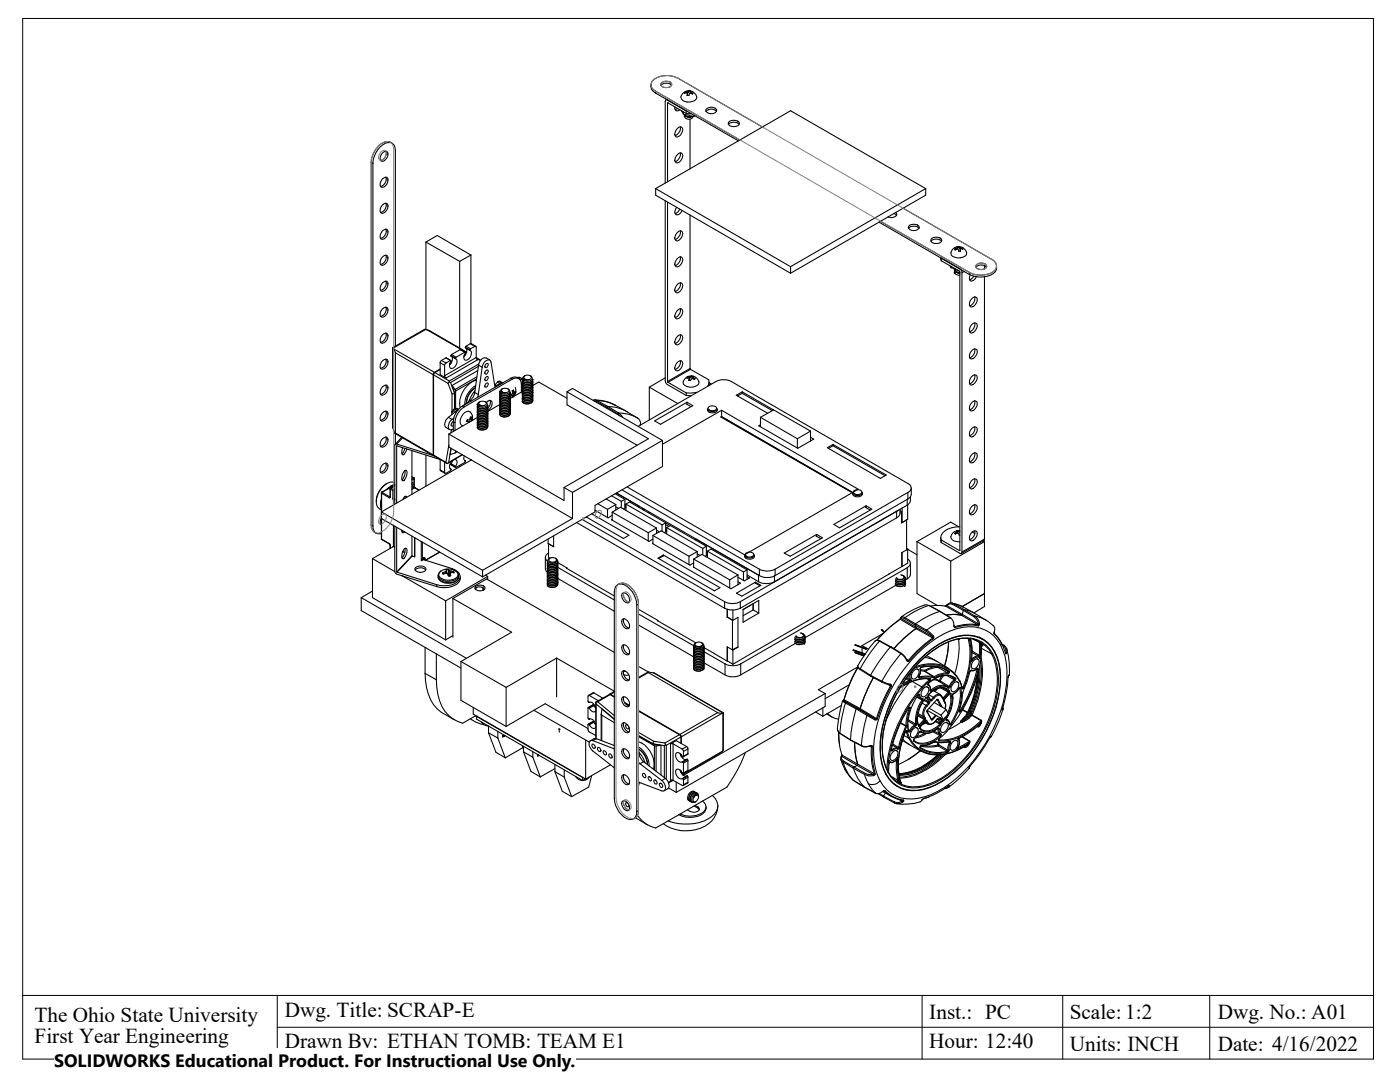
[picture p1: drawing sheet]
<svg xmlns="http://www.w3.org/2000/svg" width="279mm" height="216mm" viewBox="0 0 279 216" stroke-linecap="round" stroke-linejoin="round" font-family="sans-serif">
<defs><g id="words">
<g font-size="4.2">
<text x="6.9" y="203.9">The Ohio State University</text>
<text x="56.9" y="202.9">Dwg. Title: SCRAP-E</text>
<text x="185.5" y="203.2">Inst.: PC</text>
<text x="213.5" y="203.2">Scale: 1:2</text>
<text x="243.1" y="203.2">Dwg. No.: A01</text>
<text x="6.9" y="208.1">First Year Engineering</text>
<text x="56.9" y="209.2">Drawn By: ETHAN TOMB: TEAM E1</text>
<text x="185.5" y="209.2">Hour: 12:40</text>
<text x="213.5" y="209.6">Units: INCH</text>
<text x="243" y="209.6">Date: 4/16/2022</text>
</g>
<text font-size="3.6" x="10.8" y="213">SOLIDWORKS Educational Product. For Instructional Use Only.</text>
</g></defs>
<path d="M4.5 3.7h269.6v207.6h-269.6zM4.5 198.6h269.6M55.3 198.6v12.7M184 198.6v12.7M212.1 198.6v12.7M241.4 198.6v12.7M55.3 205h218.8" fill="none" stroke="#000" stroke-width=".2"/>
<g fill="none" stroke="#000" stroke-width=".21">
<path d="M129.9 16.9a1.53 1.53 0 0 0 1 1.7M130.9 18.2a1.4 1.4 0 0 1-1-1.5 1.4 1.4 0 0 1 1.2-1.2 4.8 4.8 0 0 1 4.2 .1l16.9 9.8M130.9 18.2v.4M130.9 18.2l16.8 9.7M130.9 18.6l16.5 9.5M131.9 17.1a1.44 1.44 0 0 1 2.1 0M132 16.6a1.55 1.55 0 0 1 2 0l.1 .2a1.27 1.27 0 0 1-2.2 0zM133.1 19.9h-.2M136.2 18.7a1.63 1.63 0 0 1 1.7-.5 1.63 1.63 0 0 1 1.2 1.3 1.94 1.94 0 0 1-3.1 .2 .86 .86 0 0 1 .2-1zM136.7 18.4v.2l.4-.1 .1 .1-.1 .4h.4l.1-.3 .3-.1M136.7 18.5v.2M136.7 18.5h.4"/>
<path d="M136.7 18.4v.1M137.1 18.3l-.4 .1M137.1 18.3v.2M137.2 18.9h.1M137.2 18.7v.2M137.2 18.9l-.1 .2M137.4 18.2l-.3 .1M137.4 18.2v.2M137.4 18.4l-.3 .1M137.5 18.1l.3 .1M137.5 18.1l-.1 .1M137.5 18.2l-.1 .2"/>
<path d="M137.5 18.2h.3M137.5 18.1v.1M137.8 18.2l.1 .2M137.8 18.2v.3l.1 .1M137.9 18.4l.4 .3-.1 .1-.3-.2M137.9 18.6l.4 .1M137.9 18.4v.2M74.1 32.4l.3 .2M74.1 32.4v72.3M74.4 32.6a4.4 4.4 0 0 1 3-4.2 1.3 1.3 0 0 1 1.5 1.6v39.1M74.4 32.6v72.3M76.3 35.7l.7-.4 .2 .1a1.29 1.29 0 0 1-1.1 1.9 1.19 1.19 0 0 1 .2-1.6z"/>
<path d="M76.3 30.5l.4-.2 .5-.1a1.34 1.34 0 0 1-.9 2l-.2-.1a1.14 1.14 0 0 1 .2-1.6zM77 30.2a1.42 1.42 0 0 1-1.1 1.8M77 35.3a1.49 1.49 0 0 1-1.1 1.9M78.2 28.6a1.89 1.89 0 0 0-2.7 .6 5 5 0 0 0-1.4 3.2M130.9 37.6l26.9-15.5 26.9 15.5M130.9 37.6l26.9 15.6M130.9 37.6v1.3l26.9 15.6M133.2 20.6v15.7M133.3 20.5l-.1 .1M133.3 20.5l3.6 2.1M134.7 21.3a.56 .56 0 0 0 .2 .8 .56 .56 0 0 0 .8-.2M135.2 25.7l.3-.3h.5a1.31 1.31 0 0 1-1.1 1.9 1.08 1.08 0 0 1 .3-1.6z"/>
<path d="M135.2 30.9l.6-.4 .2 .1a1.27 1.27 0 0 1-1.1 1.9 1.04 1.04 0 0 1 .3-1.6zM135.2 21.6l-.5 .3M135.8 25.3a1.71 1.71 0 0 1-1.1 1.8M135.8 30.5a1.63 1.63 0 0 1-1.1 1.8M136 22.1l.4 .7M136.4 22.8l2.1 .4M136.4 22.3v.5M136.6 23.2h.1M136.6 22.8a1.18 1.18 0 0 0 1.7 .4M136.7 23.1a.83 .83 0 0 0 .7 .7 .83 .83 0 0 0 .9-.6M136.7 23l-.1 .2M136.7 23.1l-.1 .1"/>
<path d="M136.7 22.9l.6 .3h.7M136.9 22.6l1 .1M136.9 22.6v-.5l-3.7-2.1a.28 .28 0 0 0-.3-.1 .28 .28 0 0 0-.1 .3v16.3M137.2 23.4h.6M137.7 23.8v9.9M137.9 23.4h.1M138.5 23v.2M138.7 23.1l-.2 .1M140.9 22.2a1.44 1.44 0 0 1 2.1 0M140.9 21.8a1.31 1.31 0 0 1 2.1 .3 1.27 1.27 0 0 1-2.2 0zM145.4 24.8a1.53 1.53 0 0 1 2.1 0M145.4 24.4a1.43 1.43 0 0 1 2.2 .2 1.31 1.31 0 0 1-2.3 0z"/>
<path d="M184.7 37.6v1.3l-26.9 15.6M184.7 37.6l-26.9 15.6M76.3 40.9l.4-.3h.5a1.34 1.34 0 0 1-.9 2l-.2-.1a1.14 1.14 0 0 1 .2-1.6zM76.3 46.1l.7-.4 .2 .1a1.29 1.29 0 0 1-1.1 1.9 1.19 1.19 0 0 1 .2-1.6zM76.3 51.3l.4-.3h.5a1.34 1.34 0 0 1-.9 2l-.2-.1a1.14 1.14 0 0 1 .2-1.6zM76.3 56.4l.7-.3h.2a1.29 1.29 0 0 1-1.1 2 1.19 1.19 0 0 1 .2-1.7zM77 40.6a1.42 1.42 0 0 1-1.1 1.8M77 45.7a1.49 1.49 0 0 1-1.1 1.9M77 50.9a1.42 1.42 0 0 1-1.1 1.8M77 56.1a1.49 1.49 0 0 1-1.1 1.9M85 48.3l2.2-1.3 6.8 3.9M85 48.3l6.7 3.9"/>
<path d="M85 48.3v17.4M91.7 52.2v17.2M94 50.9l-2.3 1.3M94 50.9v17.7M132.8 40v36l.3 .7 3.8 2.2M133.2 40.3v35.8M135 41.4a1.23 1.23 0 0 0-.1 1.4 .99 .99 0 0 0 1.2-.8M135.2 56.8l.3-.3h.5a1.35 1.35 0 0 1-.8 2l-.3-.1a1.04 1.04 0 0 1 .3-1.6zM135.2 46.4l.3-.3h.5a1.35 1.35 0 0 1-.8 2l-.3-.1a1.04 1.04 0 0 1 .3-1.6zM135.2 51.6l.6-.4 .2 .1a1.27 1.27 0 0 1-1.1 1.9 1.04 1.04 0 0 1 .3-1.6zM135.7 41.7l-.4 .6-.6 .3M135.8 46.1a1.61 1.61 0 0 1-1.1 1.7"/>
<path d="M135.8 51.2a1.63 1.63 0 0 1-1.1 1.8M135.8 56.4a1.61 1.61 0 0 1-1.1 1.8M137.7 42.9v30.6M157.8 53.2v1.3M175.4 44.3l18.1 10.5M175.7 44.2l17.8 10.2M178.4 42.6l.5 .4M178.8 42.4l.2 .4a1.35 1.35 0 0 1-1.8 .5M180.2 41.5l17.8 10.3a1.43 1.43 0 0 1 .9 1.4 1.43 1.43 0 0 1-1.2 1.3 5 5 0 0 1-4.2-.1M181.3 45.6a1.53 1.53 0 0 1 2.1 0M181.6 44.9a1.34 1.34 0 0 1 1.9 .5 1.27 1.27 0 0 1-2.2 0zM185.8 48.1a1.53 1.53 0 0 1 2.1 0"/>
<path d="M186.1 47.5a1.34 1.34 0 0 1 1.9 .5 1.27 1.27 0 0 1-2.2 0zM187.7 51.4l.1 .6M187.8 52l3.8 2.2v55.6M187.8 51.5v.5M189.5 53l.3 .4M189.8 53.4l.9 .3M189.8 53.2v.2M190.5 54.5h.1M190.5 53.6v.1a.79 .79 0 0 0 1.1 .8l-.4-.1M190.5 54.3v-.2v.4M190.5 53.6v.2M190.6 53.8a.84 .84 0 0 0 1 .6"/>
<path d="M190.6 54.5l.3 .3 .7 .1M190.6 54.3v.2M190.6 54.4l-.1 .1M190.6 53.7l.6 .2M190.9 49.7l-.4 .1M190.9 49.5v.2M191.1 49.4l-.2 .1M191.1 49.4v.2l-.2 .1M191.1 54.4l.1 .1M191.3 49.2a1.53 1.53 0 0 1 1.6 1.6 2.24 2.24 0 0 1-3 .1 1.29 1.29 0 0 1 1.1-1.7M191.3 49.2l.1 .1M191.3 49.2l-.3 .1 .1 .1"/>
<path d="M191.3 49.3l-.2 .1M191.3 49.3l.1 .2M191.3 49.2v.1M191.4 49.5l.3 .1M191.4 49.3l.3 .1M191.4 49.3v.2M191.6 53.6l.3 .5 .1 .3M191.6 50h.1M191.6 49.7v.3M191.6 50l.1 .2M191.7 49.4l.4 .1M191.7 49.4v.2"/>
<path d="M192 54.4v55.8M192.1 49.5l.1 .2h-.6l.1 .4-.4 .1-.2-.5-.5 .2-.1-.2 .4-.2M192.1 49.6h-.4M192.1 49.6l.1 .2M192.1 49.5v.1M192.4 54.1l-.4 .3M193.5 54.4v.4M193.6 54.9a.78 .78 0 0 0 .3 1.2l.6-.3 .4-.6M193.9 59.6l.6-.4 .3 .1a1.04 1.04 0 0 1-.3 1.6l-.3 .3h-.5a1.14 1.14 0 0 1 .2-1.6zM194.4 55.1l-.9 .7M194.5 59.2a1.51 1.51 0 0 1-1 1.8M194.8 53.3a1.44 1.44 0 0 1 2.1 0"/>
<path d="M194.8 52.9a1.34 1.34 0 0 1 2.1 .2 1.23 1.23 0 0 1-1.1 .7 1.23 1.23 0 0 1-1.1-.7zM196.5 53v.7M196.5 55.2v52.4M198.9 53.1a1.84 1.84 0 0 1-1.9 2 5.2 5.2 0 0 1-3.5-.3M76.3 61.6l.4-.2 .5-.1a1.27 1.27 0 0 1-1.1 1.9 1.14 1.14 0 0 1 .2-1.6zM76.3 66.8l.7-.3h.2a1.29 1.29 0 0 1-1.1 2 1.19 1.19 0 0 1 .2-1.7zM76.3 72l.4-.2 .5-.1a1.27 1.27 0 0 1-1.1 1.9 1.14 1.14 0 0 1 .2-1.6zM76.3 77.2l.7-.4 .2 .1a1.29 1.29 0 0 1-1.1 1.9 1.19 1.19 0 0 1 .2-1.6zM77 61.3a1.42 1.42 0 0 1-1.1 1.8M77 66.5a1.42 1.42 0 0 1-1.1 1.8M77 71.7a1.42 1.42 0 0 1-1.1 1.8M77 76.8a1.42 1.42 0 0 1-1.1 1.9"/>
<path d="M78.4 69.4h.1M78.4 69.4v16M78.4 69.4v.1M78.4 69.5l.1 .1M78.5 69.6l8.2 4.7M78.5 69.6l.4 .8M78.9 70.4v16M78.9 70.4l7.5 4.4M85 65.7h-.3l-6.3 3.7M85 65.7l.2 .1M85 65.7l-6.6 3.8M85.2 65.8l.5 .2 7.4 4.3"/>
<path d="M85.2 65.8l7.9 4.6M86.4 74.8v16M86.5 74.8v16M86.5 74.8l2.9 1.7M86.7 74.3l-.3 .5M86.8 74.3l2.9 1.7M86.8 74.3l-.3 .5M87.8 72.4v2.4l1.2 .6M87.8 72.4l.9 .5M87.8 73.7l-1 .6M87.8 73.6l-1.1 .7M88.1 71.9l.9 .5"/>
<path d="M88.1 71.9l-.3 .5M88.7 75l.3 .4M88.7 72.9v2.1M89 71.4l1 .5M89 71.4l-.9 .5M89 71.4l.9 .5M89 72.4l-.3 .5M89.4 76.5l.8 2.1M89.7 76.2l-.3 .3M89.7 76.2l.2 .1M89.7 76v.2M89.9 71.9l-.9 .5"/>
<path d="M89.9 76.3l.8 2.2M90 71l.9 .6M90 72.5l-.3 .1M90 71l.9 .5M90 71h.1M90.1 71.1a1.34 1.34 0 0 1-.4 1.7M90.1 70.7l-.1 .3M90.1 70.7l.9 .6M90.1 72.3l-.3 .2M90.2 78.6v3.6M90.2 76.9l.6 1.6M90.2 76.9l.6 .8"/>
<path d="M90.7 78.5l-.5 .1M90.7 78.5v3M90.7 78.5h.1M90.8 78.5v3M90.8 77.7l.1 .3M90.9 71.5h.1M90.9 71.5v.1M90.9 78l.1 3.5a.9 .9 0 0 0-.8 .7M90.9 71.6a1.2 1.2 0 0 1 .1 1.3 1.2 1.2 0 0 1-1.1 .6 1.11 1.11 0 0 1 .1-1.4l-.1-.2M91 71.3l-.1 .2M91.8 69.8l1 .5M91.8 69.8l-1.7 .9"/>
<path d="M92.8 70.3l.1 .1M92.8 70.3l-1.8 1M92.9 69.3l.9 .6M92.9 70.4h.1M92.9 70.8l-.3 .2M92.9 69.3l.9 .5M92.9 69.3h.1M93 70.7l-.3 .2M93 69.1l-.1 .2M93 69.5a1.34 1.34 0 0 1-.4 1.7M93 69.1l.9 .5M93.8 69.8v.1"/>
<path d="M93.8 69.8h.1M93.8 69.9a.87 .87 0 0 1 .1 1.3 1 1 0 0 1-1.1 .6 1.18 1.18 0 0 1 .1-1.4M93.9 68.6l1.1 .5M93.9 79.9l.2 .1M93.9 79.9l-1.3 1M93.9 68.6l.8 .5M93.9 68.6l-.9 .5M93.9 69.6l-.1 .2M94.7 78.3l.8 .4M94.7 69.1l-.8 .5M94.7 78.3a2.33 2.33 0 0 1-.8 1.6M94.7 69.1l.3 .1v2.1"/>
<path d="M94.8 78l-.5 .6-.7 1.5M94.9 77.4a3.9 3.9 0 0 0-1.8 3M94.9 77.3a3.8 3.8 0 0 0-1.9 3.2M95 77a4.4 4.4 0 0 0-2.2 3.7M95 71.3l.3 .5-6.3 3.6M95 71.3l.9 .6M95 71.5l.9 .5M95 71.3l-6.3 3.7M95.1 75.9a4.8 4.8 0 0 0-3.2 5.4M95.1 75.6l-4.2 2.4M95.2 75.2l-4.4 2.5M95.3 74l-5.1 2.9"/>
<path d="M95.5 78.7l-.2 .6M95.5 73.1l-5.6 3.2M95.5 72.9l.7 .4M95.5 72.9l-.8 5.4M95.5 72.6l-5.8 3.4M96.2 73.3a1.5 1.5 0 0 1 1.5-1.5l.3 .5 .9 4.9M96.2 73.3l-.7 5.4M96.9 74.1l.3-.3a.45 .45 0 0 1 .1 .6 .45 .45 0 0 1-.5 .1zM97 72.6l.2-.1a.46 .46 0 0 1 .1 .6 .46 .46 0 0 1-.5 .2zM97 76.5l.2-.1a.46 .46 0 0 1 .1 .6 .46 .46 0 0 1-.5 .2zM97.1 75.1h.1a.45 .45 0 0 1 .1 .6 .45 .45 0 0 1-.5 .2v-.3zM97.7 71.8l-.7-.4a1.39 1.39 0 0 0-1.5 1.5"/>
<path d="M97.8 79.9v.1a1.51 1.51 0 0 1-.6 1.5M98.9 77l.2 .1M99.4 76.2l-.5 .4-.1 .4h.1M99.4 76.2h.1M99.4 76.7h.1M99.4 76.1a.53 .53 0 0 1 .7 .2M99.4 76.1l.1 .1M99.4 76.1v.1M99.5 76.2l.6 .1M99.7 78.1l.4 .5M99.7 78.1l.4 .3h.9M99.7 78.1h.1"/>
<path d="M99.7 78.4v.1M99.7 79.1h.1M99.7 79.4v.1M99.7 79.8h.1M99.8 78.1l.3 .5M99.8 78.3v.2a1.24 1.24 0 0 0 2.1-.2 1.23 1.23 0 0 1-2.1 .2M99.8 77.9l-.1 .2M100 78l.2 .3 .8 .1M100.2 76.5l-1.3 .5M100.2 77.6a.34 .34 0 0 0-.2 .4 .34 .34 0 0 0 .3 .3M100.3 78.3l-.2-.2-.1-.3a.96 .96 0 0 1 1.6 .1l-.1 .2-.5 .3M100.3 78.3l.7 .1"/>
<path d="M100.4 76.4a.72 .72 0 0 0-1 .4M101.3 77.6l.4 .3a.64 .64 0 0 1-.2 .6 .64 .64 0 0 1-.7 .2l-.7-.1M101.8 79.4v.1a1.07 1.07 0 0 1-1.6 .7l-.4-.3v-.3M101.8 78.4a1.01 1.01 0 0 1-1.6 .8l-.4-.2v-.4M101.8 79.8a1.15 1.15 0 0 1-.9 .8 1.15 1.15 0 0 1-1.1-.5v-.2M101.8 79.1a1.03 1.03 0 0 1-1.5 .8l-.5-.3v-.4M101.8 78.8a1.11 1.11 0 0 1-.8 .9 1.11 1.11 0 0 1-1.1-.3l-.1-.4M101.8 79a1.14 1.14 0 0 1-1 .7 1.14 1.14 0 0 1-1-.6M101.8 78.7a1.18 1.18 0 0 1-2.1 .1M101.9 79.9a1.17 1.17 0 0 1-2.1 .2M101.9 79.6a1.28 1.28 0 0 1-2.1 .3v-.1M101.9 79.2a1.18 1.18 0 0 1-1 .8 1.18 1.18 0 0 1-1.2-.5h.1"/>
<path d="M101.9 78.6v.1M101.9 78.9v.1M101.9 75.5a1.25 1.25 0 0 1 1.6 0M101.9 78.9l.4 .1M101.9 75.5l.3 .1M101.9 75.5l-9.6 5.5M101.9 78.9h-.1M101.9 78.9l.2 .1M102.1 79h-.3M102.1 79h.2l-.1 .3 .3-.2M102.2 75.6a1.11 1.11 0 0 1 1.3-.1 1.11 1.11 0 0 1 .6 1.2v1.5M102.2 75.6l-9.6 5.6"/>
<path d="M102.4 78.1l.3 .2M102.4 77.8v.3M102.4 78.8v.3M102.4 79.1l-.1 .1M102.4 79.1h.1M102.4 78.1l.2 .1M102.4 78.8l.2 .1M102.6 78.9l-.1 .2M102.6 78.2l.1 .1 .2-.2v.3M102.6 78.2l-.1-.3-.3 .1a.46 .46 0 0 1 .1 .5 .46 .46 0 0 1-.5 .2M102.6 78.5l.1 .1M102.6 78.5l-.2 .3"/>
<path d="M102.7 78.6l-.1 .3M102.8 77.3a1.58 1.58 0 0 1-.4 1.9M102.8 78.4h.1M102.8 78.2v.2M102.8 78.4l-.2 .1M102.9 78.4l-.2 .2M103.3 75.3h.5l.8 .6M103.3 75.3l.7 .4M103.3 75.3l-.1 .1M104 75.7h.3a.86 .86 0 0 0 1.2 .6 .84 .84 0 0 0 .8-.6 1.2 1.2 0 0 1-2 .2M104 75.7l-.2 .1M104 76.4l.2 .2-.1 .4"/>
<path d="M104.2 75.5l.7 .4 .6-.1M104.2 75.5v.1M104.2 75.9h.1M104.2 76.2h.1M104.2 76.5h.1M104.2 76.8v.1M104.2 77.1v.1M104.2 77.5l-.1 .2M104.2 77.8v.1M104.2 78.1l-2.4 1.4M104.2 78.4v.1M104.2 78.8h.1"/>
<path d="M104.2 79.1h.1M104.2 79.4v.1M104.2 79.8h.1M104.2 75.5l.4 .4M104.5 75.1l-.3 .4M104.5 75.4l.2 .3 .8 .1M104.7 75l-.2 .4 .4 .3M104.9 75.7l-.4-.3a.83 .83 0 0 1 .8-.6 .83 .83 0 0 1 .7 .6l-.3 .3-.2 .1M104.9 75.7l.6 .1M105.8 75a.54 .54 0 0 1 .4 .6 .54 .54 0 0 1-.5 .4l-1.1-.1M106.3 79.8a.9 .9 0 0 1-1.2 .8 .61 .61 0 0 1-.8-.7M106.3 79.1a1.16 1.16 0 0 1-.9 .9 1.16 1.16 0 0 1-1.1-.4v-.3"/>
<path d="M106.3 78.4v.1a1.18 1.18 0 0 1-2 .4v-.3M106.3 78.1a.9 .9 0 0 1-1.2 .9 .62 .62 0 0 1-.8-.7M106.3 77.5a1.03 1.03 0 0 1-1.6 .7l-.4-.2v-.4M106.3 76.8a1.11 1.11 0 0 1-.8 .9 1.11 1.11 0 0 1-1.1-.3l-.1-.4M106.3 76.2a.83 .83 0 0 1-1.1 .8 .65 .65 0 0 1-.9-.6M106.3 75.9a1.14 1.14 0 0 1-.9 .8 1.14 1.14 0 0 1-1.1-.4v-.3M106.3 79.5a1.1 1.1 0 0 1-1.7 .6l-.2-.1-.1-.4M106.3 78.8a1.13 1.13 0 0 1-.8 .9 1.13 1.13 0 0 1-1.1-.4l-.1-.3M106.3 77.8v.1a1.2 1.2 0 0 1-2 .3v-.2M106.3 77.2a1.13 1.13 0 0 1-.9 .8 1.13 1.13 0 0 1-1.1-.5v-.2M106.3 76.5a1.11 1.11 0 0 1-1.8 .7l-.3-.4 .1-.1M106.3 78.7a1.22 1.22 0 0 1-2 .3v-.2"/>
<path d="M106.3 77a1.13 1.13 0 0 1-1 .7 1.13 1.13 0 0 1-1-.5M106.3 76.7a1.19 1.19 0 0 1-2.1 .2h.1M106.3 76.9l1.2-.7 5.7 3.3M106.3 79a1.19 1.19 0 0 1-2 .1M106.3 79.9a1.2 1.2 0 0 1-2.1 .2h.1M106.3 79.6a1.24 1.24 0 0 1-2 .3v-.1M106.3 79.2a1.29 1.29 0 0 1-2 .4v-.1M106.3 78.3a1.18 1.18 0 0 1-1 .7 1.18 1.18 0 0 1-1.1-.5h.1M106.3 77.9a1.15 1.15 0 0 1-.9 .8 1.15 1.15 0 0 1-1.1-.6M106.3 77.6a1.19 1.19 0 0 1-2 .3M106.3 77.3a1.16 1.16 0 0 1-.9 .7 1.16 1.16 0 0 1-1.1-.5M106.3 76.3a1.19 1.19 0 0 1-2 .2"/>
<path d="M106.3 76.7h.1M106.3 77h.1M106.3 78.6v.1M106.3 78.9v.1M106.4 76a1.2 1.2 0 0 1-2.1 .2M113.2 78.2l16.2 9.3-16.8 9.8M113.2 78.2l1.1-.7 17.9 10.4M113.2 78.2v2.6l14 8.1M118.7 79.8a8.6 8.6 0 0 1 4.1 1.1l-.1-.1M118.7 79.8l.5 .1M118.7 79.8l-.3 .1M119.2 79.9l-.2 .2"/>
<path d="M119.2 79.9l2.1 1.2M119.2 79.9a7.8 7.8 0 0 1 3.5 .9M129.6 77.3v6.5M129.6 77.3l5.7 3.2M132.8 75.4l-3.2 1.9M133.2 76.1l.1 .2M133.3 76.3l3.6 2.1M135.2 62l.6-.4h.2a1.29 1.29 0 0 1-1.1 2 1.04 1.04 0 0 1 .3-1.6zM135.2 67.1l.3-.2 .5-.1a1.35 1.35 0 0 1-.8 2l-.3-.1a1.04 1.04 0 0 1 .3-1.6zM135.2 72.3l.6-.3h.2a1.29 1.29 0 0 1-1.1 2 .9 .9 0 0 1 0-1.3zM135.8 61.6a1.63 1.63 0 0 1-1.1 1.8M135.8 66.8a1.61 1.61 0 0 1-1.1 1.7"/>
<path d="M135.8 72a1.63 1.63 0 0 1-1.1 1.7M136.8 75.5a1.6 1.6 0 0 1 1.6-.4 1.6 1.6 0 0 1 1.1 1.3 1.87 1.87 0 0 1-2.8 .5l-.3-.2-.1-.4zM136.9 78.9l1.1 .1M136.9 78.4v.5M137.2 75.2l-.1 .2h.4v.5h.3a.43 .43 0 0 1 .3-.4 .43 .43 0 0 1 .5 .2l.1-.2-.3-.1M137.2 75.3l.3 .1M137.2 75.3l-.1 .2M137.2 75.2v.1M137.5 75.2h-.3M137.5 75.2v.2M137.6 75.7v.1M137.6 75.5v.3"/>
<path d="M137.6 75.8l-.1 .1M137.7 73.5l.1 .2M137.7 73.5l-4.5 2.6M137.8 73.7l3.6 2.1 .1 .5-.3 .8M137.8 73.7l-4.5 2.6M137.9 75.1l-.4 .1M137.9 75.1v.2M137.9 75.3l-.4 .1M138 75l.4 .1-.2 .1 .2 .2M138 75l-.1 .1M138 75.1l-.1 .2M138 75.1h.2"/>
<path d="M138 75v.1M138.2 75.2v.2l.2 .2M138.4 75.6h.3M138.4 75.4v.2M139.1 78.3l-2.2 .1M141.5 76.2v.7M141.5 76.4l.5 .2M148.1 78.2l6.2 3.6M148.1 78.2l-1.2 .7 6.3 3.6M148.1 78.2v.3M148.1 78.5l-.9 .5M148.1 78.5l6 3.4"/>
<path d="M193.9 70l.6-.4 .3 .1a1.04 1.04 0 0 1-.3 1.6l-.3 .2-.5 .1a1.14 1.14 0 0 1 .2-1.6zM193.9 75.1l.3-.2 .6-.1a1.29 1.29 0 0 1-.9 2h-.2a1.19 1.19 0 0 1 .2-1.7zM193.9 64.8l.3-.3h.6a1.29 1.29 0 0 1-.9 2l-.2-.1a1.19 1.19 0 0 1 .2-1.6zM194.5 64.4a1.58 1.58 0 0 1-1 1.8M194.5 69.6a1.51 1.51 0 0 1-1 1.8M194.5 74.8a1.58 1.58 0 0 1-1 1.8M194.5 80a1.51 1.51 0 0 1-1 1.7M76.1 99.9l-.1 .8M76.1 98.3l.1 .1M76.1 99.6l-.2 1M76.1 99.6l.1 .1M76.1 99.6l-.1 1.1"/>
<path d="M76.1 98.3l.1 9.3M76.2 98.2v.1M76.2 98.4l1.5 .9M76.2 98.2l-.1 .1M76.2 98.3v.1M76.2 98.3l1.6 .8M76.3 82.4l.4-.3h.5a1.27 1.27 0 0 1-1.1 1.9 1.14 1.14 0 0 1 .2-1.6zM76.3 87.5l.7-.3h.2a1.29 1.29 0 0 1-1.1 2 1.19 1.19 0 0 1 .2-1.7zM76.3 92.8l.4-.3h.5a1.27 1.27 0 0 1-1.1 1.9 1.14 1.14 0 0 1 .2-1.6zM77 82a1.42 1.42 0 0 1-1.1 1.9M77 87.2a1.42 1.42 0 0 1-1.1 1.8M77 92.4a1.44 1.44 0 0 1-1.1 1.8"/>
<path d="M77.1 96.5a4.5 4.5 0 0 0-2 3.6M77.3 97.6h.1M77.3 97.6l-1.1 .6M77.3 97.6l-1.1 .7M77.9 99.1h.1M77.8 99.1l-.1 .2M77.9 97.5v.1M77.9 99.1v.1M77.9 97.5v1.6M77.9 99.1h-.1M77.9 97.6v1.6M77.9 97.6l.5 .3"/>
<path d="M77.9 99.2v.1h-.2M77.9 97.4v.1M77.9 97.4h.1M78 97.4l-.1 .2M78 97.4l.5 .3M78.1 96.9l-.8 .7M78.1 96.9v.1M78.1 97l-.6 .5M78.1 97l-.8 .6M78.1 97l.2 .1M78.3 97.1l-1 .5M78.4 85.3h.1"/>
<path d="M78.4 97.9h.2M78.4 99.5h.2M78.4 97.9v1.6M78.4 85.4l.4 1.1M78.4 99.5l.1 .2M78.5 99.7v1.1M78.5 97.7l-.1 .2M78.5 99.7l.1 .2M78.5 97.7l.1 .2M78.6 99.5l-.1 .2M78.6 99.9h.2M78.6 97.9v1.6"/>
<path d="M78.6 99.5l.1 .2M78.7 96.8l-.6 .2M78.7 99.7h.1M78.7 99.7l-.1 .2M78.8 96.7l-.1 .1M78.8 96.7l-.7 .2M78.8 96.7l-.7 .3M78.8 96.4a1.38 1.38 0 0 0-1.8 .2 4 4 0 0 0-1.6 4.6l.7 .5M78.8 96.9l-.9 .5M78.8 97.8l-.2 .1M78.8 97.5l-.3 .2M78.8 97l-.8 .4"/>
<path d="M78.8 96.8l-.5 .3M78.8 99.6l-.1 .1M78.8 99.4l-.2 .1M78.8 86.5l7.7 4.4M78.9 86.4l-.1 .1M78.9 86.5v2.1M78.9 86.4l7.5 4.4M79.2 88.6l-.4 .2v11.8M79.2 88.6l7.2 2.3M79.2 89v11.4M79.2 89h.1M79.2 89l8 2.5"/>
<path d="M80.2 87.2l-1.3 1.5M80.3 89.3l-.1 1 .1 .4a1.02 1.02 0 0 0 .9-1.1M80.3 87.4l-1.1 1.2M80.7 94l.4-.1a1.77 1.77 0 0 1-.6 2h-.2l-.1-.4 .1-.8zM80.8 89.5l-.3 .7-.3 .4M80.8 99.1l.1 .3M80.8 93.9l-.1 1.1-.5 .8M81.2 99.2l-.1-.2a.7 .7 0 0 0-.7 .7M82.2 96.3l.3 .3-.3 .6M82.2 96.4v.3M82.2 95.1l.4 .3M82.2 95.2l.3 .2"/>
<path d="M82.2 89.9v8.7M82.5 95.4h.1M82.5 95.4l-.3 .2M82.5 95.4l.1 .1M82.6 97.2l.2 .1M82.6 97.2h.1M82.6 95.5l-.4 .3M82.6 95.5v1.7M82.6 97.2l-.4 .2M82.6 95.4l.1 .1M82.7 97.1v.1M82.7 95.5h-.1"/>
<path d="M82.7 97.1l-.1 .1M82.7 95.5v1.6M82.7 97.2l.1 .1M82.8 97.3h.1M82.8 97.3l-.6 .4M82.8 97.3l.8 .5M82.8 97.3l.9 .5M85 90.8v6.2M86.4 90.8l.2 .1M86.5 90.8l2.7 1.7M86.5 90.8l2.5 1.4M87.2 91.3v.2"/>
<path d="M87.2 91.5l.5 .1M87.8 93.8l1 .6M87.8 91.7v2.1M87.8 93.8l.9 .5M88.7 92.2v2.1M89 92.2l.2 .3M89.5 83.3a1.48 1.48 0 0 0-.5 2l.7 .4M89.5 83.3l.7 .4M89.5 92.3l-.3 .2M89.6 88.8l-.6 3.4M89.6 86.6v2.6l4.5 2.6M89.6 86.6l23 13.3v-2.6"/>
<path d="M89.9 93.6h.1M90 93.6v.3l-1 .5h-.2l-.1-.1M90 92.7l.9 .6M90 89.5l-.5 2.8M90 92.7l.9 .5M90 92.7h.1M90 89.5l-.2 1.2 1.1-.4v-.1M90 92.5l.9 .5M90 92.5v.2M90.1 85.8l-.1 .6M90.2 82.2v.5M90.2 91.9l-.1 .1a1.18 1.18 0 0 0-.1 1.6"/>
<path d="M90.2 83.7a1.59 1.59 0 0 0-.5 2l.2 .1 .6-.2M90.3 91.9l-.3 .6M90.4 81.8l-.2 .4M90.5 84.2a.51 .51 0 0 0-.4 .3 .51 .51 0 0 0 .1 .5l.3-.1M90.5 84.2v1.9M90.5 84.2l.3 .1M90.6 83.4l-.4 .3M90.7 91.7h.3a.97 .97 0 0 1-.1 1.3M90.8 84.3v1.6M90.9 82.1h-.1M90.9 93.2h.1M90.9 93v.2"/>
<path d="M90.9 90v.2M91.1 90.1l-.2 .1M91.2 90.1l-.4 .3M91.4 81.7a.76 .76 0 0 0-1.1 .6l-.1-.1M91.4 81.7h.1M91.4 81.7l-.6 .6 .1-.2M91.4 81.7l-1.9 1.6M91.5 81.7l-.1-.1a.82 .82 0 0 0-1.2 .6M91.7 92.9v.2M92.2 90.7l-2.7 1.6M92.3 90.8l-3 1.7M92.3 81l.3 .2"/>
<path d="M92.3 81a4.1 4.1 0 0 0-1.8 3.2M92.6 81.2a3.9 3.9 0 0 0-1.8 3.1M92.7 91a.68 .68 0 0 0 .1 .9M92.8 91.9h.1M92.8 91.9l.1 .1M92.9 92.1l-.1 .2-1.8 1-.1-.1M92.9 92v.1M93 84h.3M93.3 84l.2 .2M93.3 84l.1 .2M93.4 84.2l.2 .1M93.8 84.1h.1"/>
<path d="M93.8 84.1l-.2 .2M93.9 83.5l.2 .1M93.9 83.5v.2l.2 .1M94 91.7v.1M94 83.2l-.1 .3M94.1 83.6v.3M94.1 83.6v-.4h-.2v.2a.36 .36 0 0 1-.2 .4 .36 .36 0 0 1-.4-.1l-.2 .4 .3 .1M94.1 91.8l-18 10.4 20.2 11.6M94.1 91.8l20.2 11.7M94.1 83.9h.1M94.1 83.9v.1M94.2 83.9a1.39 1.39 0 0 0-.7-1.9 2.02 2.02 0 0 0-1.4 2.8l.3 .2"/>
<path d="M95.2 80.7l.4 .5M95.2 80.7l.4 .3 .8-.1M95.2 81v.1M95.2 81.7h.1M95.2 82h.1M95.2 82.3v.1M95.2 82.6v.1M95.2 83.4l-5.6 3.2M95.2 83.9v.1M95.2 84.3h.1M95.2 84.9v.1M95.3 80.9a.66 .66 0 0 0 .9 .7l.4-.1a.82 .82 0 0 0 .7-.6 1.16 1.16 0 0 1-2 .2"/>
<path d="M95.5 80.3l-.3 .4M95.5 80.6l.1 .2 .4 .1h.4M95.8 80.2l-.3 .4 .3 .3M95.8 80.9h.6M95.8 80.9l-.2-.2-.1-.4a1.13 1.13 0 0 1 1.6 0l-.1 .4-.6 .2M96.9 80.2l.3 .2a.48 .48 0 0 1-.3 .7l-.5 .2-.8-.1M97.1 80.3a.72 .72 0 0 1 1.1-.2 1.62 1.62 0 0 1-.8 1.8v-.1M97.3 84.3a1.03 1.03 0 0 1-1.6 .7l-.4-.2v-.3M97.3 82v.1a1.17 1.17 0 0 1-2 .4v-.3M97.3 84.9a1.14 1.14 0 0 1-.8 .9 1.14 1.14 0 0 1-1.2-.4v-.3M97.3 84.6v.1a1.13 1.13 0 0 1-1.7 .6l-.2-.1-.1-.4M97.3 84a1.14 1.14 0 0 1-1.9 .5l-.1-.4"/>
<path d="M97.3 83.7a1.14 1.14 0 0 1-1.9 .5l-.1-.4M97.3 83.3a.94 .94 0 0 1-1.2 .9 .67 .67 0 0 1-.8-.7M97.3 83a1.08 1.08 0 0 1-1.7 .7l-.2-.1-.1-.4M97.3 82.7a1.16 1.16 0 0 1-.8 .8 1.16 1.16 0 0 1-1.2-.4v-.3M97.3 82.4a1.14 1.14 0 0 1-1.9 .5l-.1-.4M97.3 81.7a.89 .89 0 0 1-1.2 .8 .64 .64 0 0 1-.8-.6M97.3 81.4a1.11 1.11 0 0 1-.7 .9 1.11 1.11 0 0 1-1.2-.3l-.1-.5M97.3 81v.1a1.07 1.07 0 0 1-1.6 .7 .54 .54 0 0 1-.4-.6M97.3 84.8a1.21 1.21 0 0 1-2 .2M97.3 84.2h.1a1.21 1.21 0 0 1-2.1 .1M97.3 83.8a1.22 1.22 0 0 1-2 .3v-.1M97.3 83.2a1.21 1.21 0 0 1-2 .2"/>
<path d="M97.3 82.2a1.2 1.2 0 0 1-2 .3v-.1M97.3 81.6a1.15 1.15 0 0 1-2 .1M97.3 85.1a1.17 1.17 0 0 1-2.1 .2M97.3 84.5a1.16 1.16 0 0 1-1 .7 1.16 1.16 0 0 1-1.1-.6M97.3 83.5v.1a1.17 1.17 0 0 1-2.1 0M97.3 82.8a1.18 1.18 0 0 1-2.1 .2M97.3 81.9a1.19 1.19 0 0 1-2.1 .1M97.3 81.2a1.18 1.18 0 0 1-2.1 .2M97.4 82.5a1.19 1.19 0 0 1-2.1 .2M97.4 80.9h.1M97.4 81.2h.1M97.4 81.5v.1"/>
<path d="M97.4 82.2h.1M97.4 82.8h.1M97.4 83.1v.1M97.4 83.5h.1M97.4 83.8h.1M97.4 84.1v.1M97.4 84.8h.1M97.4 85.1h.1M97.4 84.5h.1M99.7 80.1h.1M99.7 80.4h.1M99.7 81v.1"/>
<path d="M99.7 81.4h.1M99.7 81.7h.1M99.7 82h.1M99.7 82.3v.1M101.8 81.7a.93 .93 0 0 1-1.3 .8 .55 .55 0 0 1-.7-.6M101.8 81.1a1.18 1.18 0 0 1-2 .4v-.3M101.8 80.1a1.03 1.03 0 0 1-1.6 .7l-.4-.2v-.4M101.8 82.3a1.14 1.14 0 0 1-.8 .9 1.14 1.14 0 0 1-1.2-.4v-.3M101.8 82a1.1 1.1 0 0 1-1.7 .7l-.2-.1-.1-.4M101.8 81.4a1.14 1.14 0 0 1-1.9 .5l-.1-.4M101.8 80.7l.1 .2a1.28 1.28 0 0 1-2.2 .2l.1-.2M101.8 80.4a.83 .83 0 0 1-1 .8l-.9-.2-.1-.4"/>
<path d="M101.8 80.9a1.16 1.16 0 0 1-2 .2M101.9 82.5a1.24 1.24 0 0 1-2.2 .2v-.1M101.9 82.2a1.24 1.24 0 0 1-2.1 .3v-.1M101.9 81.8l-.1 .1a1.21 1.21 0 0 1-2 .3v-.2M101.9 81.5a1.19 1.19 0 0 1-2.1 .2M101.9 81.2a1.18 1.18 0 0 1-2.1 .2M101.9 80.6a1.21 1.21 0 0 1-2.2 .1l-2.4 1.4M101.9 80.2a1.26 1.26 0 0 1-2.1 .4v-.2M101.9 80.9h.1M104.2 80.1h.1M112.6 97.3l1.7 1M114.3 98.3v5.2"/>
<path d="M118.6 80l.4 .1M119 80.1l2.2 1.2M121 99.6l1.9 1.1M121.2 81.3l2.1 1.3M121.2 81.3l-.1 .2M121.3 81.1l-.1 .2M121.3 81.1l2.2 1.3M121.3 81.1a7.4 7.4 0 0 1 3.8 1.1l2.2 1.2M122 98.9l2 1.1M122.7 80.8l2.2 1.2M122.8 98.5l1.9 1.2M123.3 82.6l.5 .4"/>
<path d="M123.5 82.4l-.2 .2M123.5 82.4l.7 .9M123.5 82.4a6.8 6.8 0 0 1 3.8 1M124.1 97.7l27.5 15.9M124.7 99.7l-.7 .3M124.7 99.7v1.7M127.3 83.4v.1a1.22 1.22 0 0 1 .5 1.3M127.3 85.1l15.5-8.9a3.5 3.5 0 0 1 3.2 0l35.2 20.3a.92 .92 0 0 1 .7 .9 .92 .92 0 0 1-.7 .9M130.6 84l6.5-3.7 1.2 .6-6.5 3.8zM132.2 87.9l-17.9 10.4M132.2 87.9v5.2l-13.5 7.7v1.4l-22.4 12.9M136.9 80.6l1 .6"/>
<path d="M137.1 80.3v.4M141.2 81.6a1.14 1.14 0 0 0 1.9 0v.2a1.14 1.14 0 0 1-1.9 0zM141.4 81.3l.8-.3a.66 .66 0 0 1 .8 .4 .96 .96 0 0 1-1.7 0zM143.8 83.2l26.3 15.1M144 81.9l27.3 15.7-22.7 13.1-23.5-13.5M144 81.9l-11.8 6.7M144 81.9v1.2M144 83.1l26.1 15.2M144 83.1l-.1 .1M151.8 84.8l-.4 .2 7.8 4.5 3.2-1.9-.6-.4M151.8 83.3l7.3 4.2M151.8 83.3v1.8"/>
<path d="M154.4 81.8l7.4 4.2M154.4 81.8l-2.6 1.5M159.1 87.5v1.9M159.7 92.3h.1M161.3 93.3h.1M161.8 86l-2.7 1.5M161.8 86v2M165.1 89.3l1.1-.6 10.7 6.1-1.2 .7zM166.2 88.7v.2M166.2 88.9l-.8 .6M166.2 88.9l10.4 6M170.2 98.3a1.1 1.1 0 0 0 1.9 0 1.01 1.01 0 0 1-.8 .9 1.01 1.01 0 0 1-1.1-.6z"/>
<path d="M170.3 98l.9-.3a.63 .63 0 0 1 .8 .7 1.1 1.1 0 0 1-1.7-.2zM181.1 99.7v1.1M181.2 98.3l-26.5 15.3M181.2 98.3v1.3M181.2 99.6l-26.5 15.3M181.7 99.1a1.44 1.44 0 0 1-.6 1.7M181.9 97.4v1.3a1.11 1.11 0 0 1-.7 .9M193.9 95.9l.3-.3h.6a1.29 1.29 0 0 1-.9 2l-.2-.1a1.14 1.14 0 0 1 .2-1.6zM193.9 85.5l.3-.2 .6-.1a1.29 1.29 0 0 1-.9 2l-.2-.1a1.14 1.14 0 0 1 .2-1.6zM193.9 80.3l.6-.3 .3 .1a1.04 1.04 0 0 1-.3 1.6l-.3 .2-.5 .1a1.14 1.14 0 0 1 .2-1.7zM193.9 90.7l.6-.4 .3 .1a1.28 1.28 0 0 1-.9 2l-.2-.1a1.14 1.14 0 0 1 .2-1.6zM194.5 85.2a1.5 1.5 0 0 1-1 1.7"/>
<path d="M194.5 90.3a1.51 1.51 0 0 1-1 1.8M194.5 95.5a1.5 1.5 0 0 1-1 1.8M72.1 119.3l21 12.1M72.1 119.3v2.5l19.9 11.5M74.1 104.7a1.59 1.59 0 0 0 1 1.7M74.1 104.7l.3 .2M74.3 111.5l4.5 2.5M74.3 111.5v7.8l14.6 8.4M74.3 117.9l-2.2 1.4M74.4 104.9a1.29 1.29 0 0 0 1.7 1.6M75.9 100.6l.2 .8M75.9 100.6l.1 .1"/>
<path d="M76 100.7l.1 .6M76 100.7l.2 .1M76 100.7l.2 1.2M76.1 101.2v.3M76.1 104.7a.97 .97 0 0 1 0-1.2l20.2 11.6M76.1 104.6h-.2M76.2 107.6v.1M76.2 107.7l1.5 .8M76.2 107.6l1.5 .9M77.7 108.5l.2 .3M77.7 108.5h.1M77.9 108.8h.1"/>
<path d="M77.9 108.8v.6M78.5 109l-4.2 2.5M78.5 104.8v4.2M78.5 109l-.1 .1M78.5 109h.1M78.6 109.1h.1M78.6 109l.1 .1M78.6 109l.2 .1h-.1M78.8 105v9M78.8 114l.4 .6 8 2.5M79.2 105.2v8.9M79.2 114.1v.1"/>
<path d="M79.2 114.2l8 2.5M80.2 105.8l.1 .5 .4-.2M80.2 114.9l8.7 5M80.4 105.9l-.2 .2M80.4 110.1l.4 .2M80.4 110l.4 .2M80.7 109.5l.4-.1a1.82 1.82 0 0 1-.6 2.1h-.2l-.1-.5 .1-.8zM80.8 109.4l-.1 1.2-.5 .7M82.2 107v3.9M82.2 110.9l-3 3.2M82.2 110.9l.1 .1M82.3 111l-3.1 3.2"/>
<path d="M82.3 111l.4 .1M82.8 107.3v3.8M82.8 113.7l.1-.1a1.47 1.47 0 0 1 2.1 .1M82.9 113.2a1.6 1.6 0 0 1 2.1 .2v.2a1.25 1.25 0 0 1-2.2-.1zM84.1 108v3.9M84.3 111.5l-.1 .3a.37 .37 0 0 1 .4-.4v.3M84.3 111.6l5.9 1.9a1.92 1.92 0 0 1 1.6 1.8 3 3 0 0 1-3.2 1.6l-1.4-.2M84.3 108.2v3.3M84.3 111.5l.4-.2 .2 .2-.1 .3M84.5 111.4v.3M84.5 111.3l.1 .4M87.2 116.7v.4"/>
<path d="M87.5 114.8v.3M87.5 115.1a1.12 1.12 0 0 0 1 1 2.68 2.68 0 0 0 2.9-.7l.1-.3M87.7 110.2l-2.8 1.6M87.8 110.2l-2.9 1.6M88 114a1.02 1.02 0 0 0-.5 1.1 1.02 1.02 0 0 0 1 .8 2.89 2.89 0 0 0 2.9-.7l.1-.3M88.3 114.3a.39 .39 0 0 0 .7 .1 .38 .38 0 0 1 .5 .5 .29 .29 0 0 0 .4 0 .29 .29 0 0 0 0-.4M88.3 114.3l.1 .2M88.9 114.1v.3M88.9 114.1l-.6 .2M88.9 119.9v7.8M89.1 114l-.2 .1M89.1 114v.4"/>
<path d="M89.1 113.9l.1 .5M89.1 113.9v.1M89.4 114.6h.1M89.5 114.6v.2M89.5 113.6l.1 .2M89.5 114.8l.2 .1M89.5 113.6v1M89.5 113.6l-.4 .1v.2M89.6 113.8l-.1 1M89.6 113.8l.1 .1M89.7 113.9v1M89.7 113.9l.3 .1"/>
<path d="M89.9 114.5l-.1 .4M90 114h.5M90 114v.3M90.4 119.4l11.7 6.8-10.1 5.8M90.4 119.4l6.7-3.9 25.5 14.7M90.4 119.4v7.8M90.5 113.7l-1.4-.2-1.1 .5M90.5 113.7a1.26 1.26 0 0 1 1 1.2M90.5 114v.3M90.5 113.7a.95 .95 0 0 1 .9 1 .95 .95 0 0 1-.9 .9 2.41 2.41 0 0 1-2.9-.7l-.1-.3 .5-.6M90.5 114l.1 .3h-.2a.34 .34 0 0 0-.5 .2M91.5 115.1a1.78 1.78 0 0 1-2.1 1.3 1.65 1.65 0 0 1-1.9-1.3"/>
<path d="M91.5 114.9v.2M91.9 115.1a1.89 1.89 0 0 1-1.8 2 5.3 5.3 0 0 1-2.9 0M94.8 117.1a1.35 1.35 0 0 1 2 .2 1.19 1.19 0 0 1-2 0zM95 117.3l-.2 .2M95.1 117.2l-.1 .1M96.2 117.2l.4 .4M96.3 113.8v1.3M96.4 117.4l-.1 .5M96.4 117.4l.1 .3M96.4 117.4a.87 .87 0 0 0-.8-.4 .87 .87 0 0 0-.7 .6M96.5 117.6l-.1 .2M96.9 114.8l.4 .2"/>
<path d="M97.3 115l-8.4 4.9M97.3 115v.7M108.8 111.3v2.2l.5 .7M109.2 112.1v.1M109.2 112.8h.1M109.2 113.1v.1M109.2 113.7v.1M109.2 114.4h.1M109.2 114.7v.1M109.2 115.4h.1M109.2 116v.1M109.2 116.3v.1"/>
<path d="M109.3 115.6l-.1 .1a1.22 1.22 0 0 0 2.1-.1v-.2l11.3 6.6M109.4 107.6v.9l1.1 .6M109.5 108.5v2.7l.3 .2M109.5 108.5l1 .6M109.5 108.5h.1M109.5 110.3a.95 .95 0 0 0-.7 .8 .95 .95 0 0 0 .5 .9M109.6 111.5l.5-.2a.7 .7 0 0 1 .9 .5 .91 .91 0 0 1-1.5-.1zM109.7 111.4l-.1 .1M110.5 106.9v2.2M110.8 112.2l-.4 .2-.7-.1M110.8 111.4l.2 .1a.43 .43 0 0 1 .1 .4 .43 .43 0 0 1-.3 .3l-.9 .2a.48 .48 0 0 1-.6-.4 .48 .48 0 0 1 .4-.6M111 111.5a.54 .54 0 0 1 .3 .5 .54 .54 0 0 1-.4 .5l-.3 .1a.81 .81 0 0 1-1.3-.7"/>
<path d="M111 116.4v.2l-.4 .2M111 114.8l-.4 .4M111 113.2l-.4 .4M111.3 112.2l1.9 1.2M111.3 116.5a1.2 1.2 0 0 1-2.1 .2M111.3 115.6a1.17 1.17 0 0 1-2.1 .1M111.3 114.9a1.18 1.18 0 0 1-2.1 .2M111.3 114a1.17 1.17 0 0 1-2.1 .1M111.3 113.3a1.16 1.16 0 0 1-1 .7 1.16 1.16 0 0 1-1.1-.6M111.3 116.4a1.16 1.16 0 0 1-.9 .8 1.16 1.16 0 0 1-1.1-.4v-.3M111.3 114.7a1.03 1.03 0 0 1-1.6 .8l-.4-.3v-.3M111.3 114.1a.95 .95 0 0 1-1.4 .8 .6 .6 0 0 1-.7-.6h.1"/>
<path d="M111.3 112.5a1.17 1.17 0 0 1-2 .4v-.3M111.3 116a1.13 1.13 0 0 1-.8 .9 1.13 1.13 0 0 1-1.2-.3v-.4M111.3 115.7a1.13 1.13 0 0 1-1.9 .6l-.1-.4M111.3 115.1v.1a1.19 1.19 0 0 1-2 .3v-.3M111.3 114.4a.97 .97 0 0 1-1.5 .8l-.5-.2v-.4M111.3 113.8a1.03 1.03 0 0 1-1.5 .8l-.5-.3v-.4M111.3 113.5a.83 .83 0 0 1-1.1 .8 .68 .68 0 0 1-.9-.7M111.3 113.1a1.03 1.03 0 0 1-1.6 .8l-.4-.3v-.3M111.3 112.8a1.16 1.16 0 0 1-2 .6v-.4M111.3 112.2a1.17 1.17 0 0 1-2 .4v-.3M111.3 116.2a1.15 1.15 0 0 1-2 .2M111.3 115.9a1.22 1.22 0 0 1-2 .3v-.1"/>
<path d="M111.3 115.3a1.21 1.21 0 0 1-2 .2v-.1M111.3 114.3a1.15 1.15 0 0 1-2 .1M111.3 113.6a1.21 1.21 0 0 1-2 .3v-.1M111.3 113a1.2 1.2 0 0 1-2 .2M111.3 112.6a1.17 1.17 0 0 1-2 .2M111.3 112.4a1.22 1.22 0 0 1-2.1 .1M111.3 112a1.18 1.18 0 0 1-2 .2M111.3 113.2l11.3 6.5M111.3 114.6a1.17 1.17 0 0 1-2 .2M111.3 112h.1M111.3 112.3v.1M111.3 112.6h.1"/>
<path d="M111.3 112.9v.1M111.3 113.3h.1M111.3 113.6h.1M111.3 113.9v.1M111.3 114.3h.1M111.3 114.9h.1M111.3 115.2v.1M111.3 115.5v.1M111.3 115.9h.1M111.3 116.5h.1M111.3 116.2h.1M113.1 113.3l9.5 5.6"/>
<path d="M114.3 103.5l-18 10.3M115.1 104.3l29.5 17.1M116.2 103.6l28.4 16.5M118.1 102.5l7.4 4.3-1.1 .6-7.4-4.2M118.7 101.8l2.7 1.5 .8-.5M119.3 100.5l1.9 1.1M121.2 101.6v1.7M122.2 103.7h-.2l7.5 4.3 .8-.4M122.2 102.2l1.6-1 7.2 4.2M122.2 102.2v1.6M122.2 102.2l7.2 4.1M122.9 101.1l.5 .3"/>
<path d="M122.9 100.7l-1.7 .9M122.9 100.7v1.1M123.3 116.7a1.89 1.89 0 0 1 2.7 .6 5 5 0 0 1 1.4 3.2M124 100v1.3M124.3 118.3a1.29 1.29 0 0 1 1.1 2 1.31 1.31 0 0 1-1.1-2zM124.5 118.3a1.42 1.42 0 0 0 1.1 1.8M124.7 100.7l.2 .1M124.7 101l.2 .1M124.9 101.3l-.5 .3M124.9 100.6v1.3M124.9 100.6l7.2 4.1M124.9 100.6l.7-.4 7.2 4.1"/>
<path d="M127.5 101.3v-.3l-4.5-2.6 28.6 16.5M128.2 101.4v.3M128.5 101.6l-.1 .1M128.5 101.6v.2M128.6 101.6h-.1M129.4 106.3v1.6M129.7 102.2l-.2 .2M130.3 108.4l7.4 4.4 .7-.5M130.3 106.8l1.7-.9 7.1 4.2M130.3 106.8v1.7M130.3 106.8l7.2 4.2M131 105.8l.6 .3"/>
<path d="M131 105.4l-1.6 .9M131 105.4v1.1M131.3 111.4l1.1-.7 11.3 6.6-1.1 .6zM132.1 104.7v1.3M132.4 110.7v.2M132.4 110.9l-1 .6M132.8 104.4l1 .5M132.8 105.7l.3 .1M132.8 104.7l.6 .3M132.8 104.3l-.7 .4M132.8 104.3v1.8M133.1 106l-.5 .3"/>
<path d="M133.1 105.3l7.2 4.1M133.1 105.3v1.2M133.8 104.9l7.2 4.1M133.8 104.9l-.7 .4M137.5 111v1.6M138.4 111.5v1.7M138.4 113.2l7.5 4.3 1.9-1.1-.5-.3M138.4 111.5l7.2 4.2M138.4 111.5l1.7-.9 7.2 4.1M138.8 107.7v-.2l12.6 7.3v1.3M139.1 110.5l.6 .3M139.1 110.1l-1.6 .9"/>
<path d="M139.1 110.1v1M140.3 109.4v1.3M141 109v1.9M141 110.1l.2 .1M141 110.4l.2 .1M141 109l-.7 .4M141.2 110v1.2M141.2 110.7l-.4 .3M141.2 110l7.2 4.1M141.2 110l.7-.4 7.2 4.1M145.6 115.7v1.6M147 118.4l3.7-2.2 1.1 .6-3.8 2.2z"/>
<path d="M147.3 114.7l-1.7 1M147.3 114.7v2M148.4 114.1v1.7M148.6 110.7a1.13 1.13 0 0 0 2 0 .91 .91 0 0 1-1.4 .8 .65 .65 0 0 1-.6-.8zM148.8 110.4l.2-.1a1.02 1.02 0 0 1 1.5 .4 1 1 0 0 1-1.8 0zM149.1 114.7l2.3 1.4M149.1 115.1l.5 .2-1.1 .6-1.2-.7M149.1 113.7l-.7 .4M149.1 113.7v1.9M150.7 116.2v.1l1 .6M151.4 116.1a3.5 3.5 0 0 0 3.2 0M151.6 113.6a3.4 3.4 0 0 0 3.1 0"/>
<path d="M151.6 113.6v1.3M151.6 114.9a3.4 3.4 0 0 0 3.1 0M154.6 114.9v1.2M154.7 113.6v1.3M156.5 110.4l6.5-3.8 1.1 .7-6.4 3.7zM162.8 106.9l1 .6M163 106.6v.4M166.4 104.6l6.4-3.7 1.2 .7-6.4 3.7zM172.7 101.2l1 .6M172.8 100.9v.4M177.5 114.5l-16.3 9.4M178.8 116.8l-18.1 10.5"/>
<path d="M178.9 102l-31.2 18.1M178.9 102v1.3M178.9 103.3l-31.2 18.1M179.3 101.8l-.4 .2M179.6 101.6v.8a1.11 1.11 0 0 1-.7 .9M179.6 101.9l.3 .2M179.7 114.7l.3 .1M179.9 104.2l.1 .1M179.9 102.1l-.3 .1M179.9 102.1v2.3l1-.6M180 114.8a.66 .66 0 0 1 .6 .9M180 112.9v.1"/>
<path d="M180 114.8l.4 .2M180 101.3v3M180 110.2v2.8M180.3 114.9l.4 .3-.1 .5M180.4 115l.1 .2a.94 .94 0 0 1-1.6 0M180.4 115v.1a.88 .88 0 0 1-.6 .7 .88 .88 0 0 1-.9-.3l-.1-.1M180.7 116.2a1.03 1.03 0 0 1-1.5 .8l-.5-.3a1.2 1.2 0 0 0 2-.3M180.7 115.9a.83 .83 0 0 1-1.1 .8l-.6-.1-.3-.3a1.23 1.23 0 0 0 2-.3M180.7 115.5a1.01 1.01 0 0 1-1.6 .8l-.4-.3M180.7 115.7a1.2 1.2 0 0 1-2 .3M180.7 116.5l-.2 .6M180.7 115.7h.1"/>
<path d="M180.7 116h.1M180.7 116.3v.1M180.7 116.7h.1M180.7 115.7h-.1M180.8 115.4a1.32 1.32 0 0 1-2.1 .3 1.45 1.45 0 0 0 1.9 0M180.9 109.4l.2 .2M180.9 103.7v6l-.9 .6v2.8l-2.7 1.5M181.1 113.3v2.2M181.1 100.8l-26.5 15.3M181.1 113.3l-33.3 19.2M181.1 115.5l-.4 .2M181.1 111.5a.93 .93 0 0 1 .6 .9 .93 .93 0 0 1-.6 .9"/>
<path d="M181.1 100.7v2.9l-1.1 .7M181.1 109.6v2.8l-1.1 .6M181.1 109.6l-.2 .1M181.1 109.6l1.9 1.1M181.7 112.4v2.5l-.6 .6M183 108.1v10.3l4.1 2.4M183 108.1l6.7 3.9M187.7 107.3l.1 .9M187.8 108.2l3.8 2.2a.26 .26 0 0 0 .3 0 .26 .26 0 0 0 .1-.2M187.8 107.7l3.7 2.2M187.8 107.7v.5M189.7 112v8.3"/>
<path d="M190.9 106.2l-.4 .2 .2 .2 .5-.2 .2 .4h.2M190.9 106.2v.2M190.9 106.4l-.4 .1M191 106l-.1 .2M191.1 106l-.2 .4M191.1 105.9a1.56 1.56 0 0 0-1.4 1.3 1.24 1.24 0 0 0 1.4 .9h.5M191.3 105.9h.3M191.3 105.9h.1M191.3 105.9h-.4l.1 .1M191.3 106h-.3M191.3 106l.1 .1M191.3 105.9v.1"/>
<path d="M191.3 105.1l-1.6-.9-6.7 3.9M191.4 105.9l.2 .1M191.4 106.1l.2 .1M191.4 105.9v.2M191.6 105.1h-.1a3.8 3.8 0 0 0-3.7 1.7v.9M191.6 109.8l-.1 .1M193.9 106.3l.3-.3h.6a1.29 1.29 0 0 1-.9 1.9h-.2a1.14 1.14 0 0 1 .2-1.6zM193.9 101l.6-.3 .3 .1a1.29 1.29 0 0 1-.9 1.9h-.2a1.19 1.19 0 0 1 .2-1.7zM194.1 106.2l.5 .3M194.5 100.7a1.51 1.51 0 0 1-1 1.8M194.5 105.9a1.5 1.5 0 0 1-1 1.8M196.2 107.9l.3 .2"/>
<path d="M196.5 107.6l-.1 .2-4.5 2.6M196.5 107.6l-4.5 2.6M196.5 108.1v12.9l-2.1 1.3M196.5 118.4l-4.5 2.6M196.5 108.1l-6.8 3.9M84.8 134.4l2.3 1.2M84.8 129.2v5.2M84.8 134.4a9.9 9.9 0 0 0 2.5 7.1l.8 .7 2.6 1.4M87.1 135.6a9.7 9.7 0 0 0 2.4 7.1l.8 .7 2 .9 2.7-1.5M87.1 130.5v5.1M90.4 126.8l-1.5 .9M92 132l9 5.2"/>
<path d="M92 132v7.7l9 5.2M101 137.2v7.7M111.1 131.3l11.5 6.6M111.1 131.3l-10.1 5.9M111.1 131.3v7.8M117.6 138.8l-.3 .1v1.1l.2 .2M117.6 138.8l1.8 1M118.5 138.3l-.1-.1-1 .6M118.5 138.3l1.8 1M118.5 138.3l-.9 .5M121.6 138.6h.2M121.8 138.6l-2.9 1.5"/>
<path d="M121.8 138.6l-2.5 1.4M121.8 138.6l.8 .5M121.8 138.6l.8 .4M122.6 138l-.9 .5M122.6 138.1l-.8 .5M124.1 134.1l.2-.2a1.31 1.31 0 0 1 1.3 1.7l-.2 .2a1.33 1.33 0 0 1-1.3-1.7zM124.1 123.7l.2-.2a1.31 1.31 0 0 1 1.3 1.7l-.2 .2a1.33 1.33 0 0 1-1.3-1.7zM124.3 139.1a1.29 1.29 0 0 1 1.1 1.9 1.31 1.31 0 0 1-1.1-1.9zM124.3 128.7a1.29 1.29 0 0 1 1.1 1.9 1.31 1.31 0 0 1-1.1-1.9zM124.5 123.4a1.49 1.49 0 0 0 1.1 1.9M124.5 128.7a1.42 1.42 0 0 0 1.1 1.8M124.5 133.8a1.49 1.49 0 0 0 1.1 1.9"/>
<path d="M124.5 139a1.42 1.42 0 0 0 1.1 1.8M124.5 134.7h1M124.9 133.9l-.5 .1M127.1 120.7a4.4 4.4 0 0 0-3-4.2 1.3 1.3 0 0 0-1.5 1.6v41.2a4.6 4.6 0 0 0 3 4.2 1.32 1.32 0 0 0 1.5-1.6M127.1 120.7v41.2M127.4 121.6l3.9 2.2M127.4 122.5l11.1 6.4M127.4 124.7l11 6.4M127.4 120.5l-.3 .2M127.4 120.5v41.3M127.4 133l2.1 1.1M129.3 134.1l-1.9 1.1"/>
<path d="M129.4 134.2l-.1-.1 1.2 .2M129.4 134.2l-2 1.1M129.4 134.2l13.8 8M130.5 134.3l13.9 7.9M130.5 134.3l13.9 8M131.3 123.8v.1M131.3 123.8l7.6 4.5M138.4 128.8v.1M138.4 129.5h.1M138.4 131.4v.1M138.4 133.4h.1M138.4 128.9a1.1 1.1 0 0 0 1.5 .4"/>
<path d="M138.5 129.4l-.1 .1a1.22 1.22 0 0 0 2.1-.2l2 1.1M138.6 128.5l-.2 .4 .1 .1 .6 .3M138.9 128.3l-.3 .2a.82 .82 0 0 0 1.3 .4M138.9 128.2l-.1 .1M139.1 129.3h.8M140 128.2a.55 .55 0 0 1 .5 .6 .55 .55 0 0 1-.6 .5M140.2 128.7a.99 .99 0 0 1-1.4 .2M140.2 128.7a.89 .89 0 0 1-1.1 .6M140.2 128.7a.82 .82 0 0 0-.7-.6 .82 .82 0 0 0-.8 .5 .81 .81 0 0 0 1.2 .3M140.2 128.7l-.3 .2M140.5 133.1a1.12 1.12 0 0 1-1.9 .5l-.1-.4M140.5 132.7a1.01 1.01 0 0 1-1.6 .8l-.4-.3v-.3"/>
<path d="M140.5 132.4v.1a1.23 1.23 0 0 1-2.1 .3l.1-.2M140.5 132.1v.1a1.21 1.21 0 0 1-2.1 .3l.1-.3M140.5 131.8a1.11 1.11 0 0 1-1.8 .6l-.2-.1v-.4M140.5 131.4a1.11 1.11 0 0 1-.8 .9 1.11 1.11 0 0 1-1.1-.3l-.1-.4M140.5 131.1a1.06 1.06 0 0 1-.7 .9 1.06 1.06 0 0 1-1.2-.3l-.1-.1v-.3M140.5 130.8a.81 .81 0 0 1-1.1 .8 .75 .75 0 0 1-1-.6h.1M140.5 130.5a1.15 1.15 0 0 1-1.6 .7l-.4-.3v-.3M140.5 130.2a1.11 1.11 0 0 1-1.8 .6l-.2-.1v-.4M140.5 129.8a.77 .77 0 0 1-1.1 .8 .78 .78 0 0 1-1-.6h.1M140.5 129.5a.69 .69 0 0 1-.9 .8h-.4a.66 .66 0 0 1-.7-.6M140.5 128.8a.74 .74 0 0 1-1 .9 .71 .71 0 0 1-1-.7M140.5 133.4v.1"/>
<path d="M140.5 133.2a1.19 1.19 0 0 1-2.1 .2M140.5 132.9a1.17 1.17 0 0 1-1 .7 1.17 1.17 0 0 1-1.1-.5M140.5 132.2a1.17 1.17 0 0 1-2.1 .2M140.5 131.9v.1a1.17 1.17 0 0 1-2.1 .1M140.5 131.6a1.15 1.15 0 0 1-1 .7 1.15 1.15 0 0 1-1.1-.5v-.1M140.5 131.3a1.17 1.17 0 0 1-2.1 .2M140.5 130.9a1.16 1.16 0 0 1-1 .8 1.16 1.16 0 0 1-1.1-.6M140.5 130a1.18 1.18 0 0 1-2.1 .2v-.1M140.5 129.3a1.23 1.23 0 0 1-2.1 .3v-.1M140.5 129a1.17 1.17 0 0 1-1 .7 1.17 1.17 0 0 1-1.1-.5M140.5 130.3h.1M140.5 132.5v.1"/>
<path d="M140.5 129.7h.1M140.5 130l4.2 2.5M140.5 132.6a1.17 1.17 0 0 1-2.1 .2v-.1M140.5 130.3a1.17 1.17 0 0 1-2.1 .2M140.5 129.7a1.26 1.26 0 0 1-2 .3l-.1-.2M140.5 130.6a1.3 1.3 0 0 1-2 .4l-.1-.2M140.5 132.3l4.2 2.4M142.5 130.4l2.6 1.5M144.6 120.1a3.4 3.4 0 0 0 3.1 0M144.6 120.1v1.3M144.6 121.4a3.8 3.8 0 0 0 3.1 0M144.7 134.7a3.4 3.4 0 0 0 3.1 0"/>
<path d="M144.7 132.5v2.2M144.7 132.5a3.4 3.4 0 0 0 3.1 0M145.1 123.1l1.1 .6M145.1 123.1l1.2 .7M145.1 131.9l1.2 .6M145.2 121.6l-.1 1.5M146.2 129.7l-1.1-.6v2.8M146.2 123.7v6M146.2 129.7h.1M146.3 123.8l1-.6v6M146.3 121.7v2.1M146.3 129.7v2.8"/>
<path d="M147.3 129.2l-1.1 .5M147.3 129.2l-1 .5M147.7 120.1v1.3M147.8 132.5v2.2M148.3 121.6v2.6l3.1-1.9M148.3 121.6l3.1-1.8v2.5M149.8 120.8l-1.5 .8M150.3 120.5v1.2M150.3 121.7l1.1 .6M150.3 121.7l-2 1.2M150.3 120.4v1.3M158.7 128.4l-10.9 6.3"/>
<path d="M159.7 126.3h.2M159.9 126.3l.4 .3M159.9 126.3a.72 .72 0 0 1 .6 1M160.2 126.4a.51 .51 0 0 1 .4 .7l-.1 .2M160.3 126.6a.71 .71 0 0 1-.3 .7 .71 .71 0 0 1-.8 0l-.5-.3M160.3 126.6l.1 .2a.94 .94 0 0 1-1.6 0M160.6 127.3h.1M160.6 128.1l-.2 .5M160.6 127.8a.93 .93 0 0 1-1.2 .8l-.6-.2-.2-.2M160.6 127.5a.83 .83 0 0 1-1 .8l-1-.4M160.6 127.1a1.05 1.05 0 0 1-1.6 .8l-.4-.3M160.6 127.6a1.24 1.24 0 0 1-2 .4"/>
<path d="M160.6 127.3a1.2 1.2 0 0 1-2 .3M160.7 127.9a1.28 1.28 0 0 1-2.1 .4M160.7 127h.1M160.7 127.3h.1M160.7 127.6h.1M160.7 128.2v.1M160.7 127a1.24 1.24 0 0 1-2.1 .3 1.38 1.38 0 0 0 1.9 0M161.3 123.8l-15 8.7M164.7 138.4l-28.3 16.3M164.7 138.4v2.6l-29.7 17.1M168.1 139.9l-.5 2-.5 3.5M168.1 139.9l.6 .4"/>
<path d="M168.3 139.8h.1M168.4 139.8l-.3 .1M168.4 139.6l-.1 .2M168.4 139.8l3.1 1.7M168.4 139.8l.5 .3M168.4 139.6v.2M168.4 139.6l3.3 1.8M169.5 136.7l-4.8 2.7M170.3 129.8l2.3 .8M170.3 129.8v-.1l2.4 .8M170.3 129.8h.1M170.6 128.7l2.3 .7"/>
<path d="M170.6 128.7l2.1 .8M170.6 130.2l1.8 .7M170.6 130.2l1.9 .6M171.2 132.9l.1 .4 .4 .3M171.2 132.9l.2 .4 .3 .1M171.2 133.1l-7.9 4.5 1.4 .8M171.2 133.1a35.4 35.4 0 0 0-2.8 6.5M171.2 133.1a30.8 30.8 0 0 0-2.8 6.5M171.7 133.4v.2M171.7 133.4l2 1.3M171.7 133.6l4.3 2.5M172 128.8v.3"/>
<path d="M172 129.2v1.1M172 130.4l.1 .3M172 128.8l1.4 .7M172.7 129.5h.1M172.7 129.5h.2M172.9 129.5h.1M172.9 129.4v.1M173.7 134.7l.1 .2M173.7 134.7l2.3 1.2M174.3 135.2a37.6 37.6 0 0 0-2.6 6.2M175.5 127.9a.71 .71 0 0 0-.9 .1l-1 1.2-2.4 3.7M175.5 127.9a33.3 33.3 0 0 0-3.8 5.5"/>
<path d="M175.5 127.9l2.2 1.2M175.6 127.9a.72 .72 0 0 0-1 0M175.6 127.9h-.1M175.6 127.9l2.2 1.2M175.9 125.6l.5 .6M175.9 125.6h.1l.5 .5M176 135.9l1.7 .6M176 136.1l1.6 .5M176 136.1h.1M176 135.9v.2M176.2 126.4l-4.2 2.4M176.5 126.2l1.2-1.1 2-1.5a25.4 25.4 0 0 0-4.7 4.1z"/>
<path d="M177.1 136.5l.6 .4M177.6 136.6l.1 .3M177.6 136.7h.1M177.7 136.5l.2 .1v.3M177.7 129.1a34.4 34.4 0 0 0-4 5.6M177.7 129.1l2.1 1.3M177.7 136.5l-.1 .1M177.7 129.1h.1M177.7 136.9h.2M177.7 136.9a29.9 29.9 0 0 0-2.8 6.5M177.8 129l2.1 1.4M177.9 136.9a38 38 0 0 0-2.8 6.5"/>
<path d="M179.7 123.6l3.1 1.8M179.8 130.4a31.8 31.8 0 0 0-3.8 5.5M179.8 123.3l-.2 .3M179.8 123.3v.1M179.8 130.4l.7 .6 .5 .8M179.8 123.2v.1M179.8 123.4l-.1 .2M179.8 123.4l3.1 1.8M179.8 123.4l.2-.1 .5 .1M179.9 123.1l-.1 .2M179.9 123.1l.7 .1M179.9 130.4h-.1"/>
<path d="M179.9 130.4l.7 .7 .4 .6M180.5 123.4l2.1 1.3M180.6 123.2l-.1 .2M180.6 123.2l2.1 1.3M180.8 135.5l.6 .3M181 135.3l.5 .3M181 131.8l.1 .2 .3-.1M181 131.7l.3 .1M181 131.7v.1M181.1 131.7v.1M181.1 131.7l.2 .1M181.3 131.8l.1 .1"/>
<path d="M181.4 135.8l-1.3 .7M181.5 135.6h.1M181.5 135.6l-.1 .2M181.5 134.5l-.1 .4 .1 .7M181.5 136.1a32.9 32.9 0 0 0-4.7 7.7M181.6 135.6l.3 .2M181.7 135.6l.2 .2M181.7 135.6h-.1M181.9 135.8l-2.1 1.1M181.9 135.8h-.5M182.1 136l1.9 1.1M182.2 133.6a1.9 1.9 0 0 0-.5 2"/>
<path d="M182.3 133.4a7.1 7.1 0 0 1 8.6 1.6l.6 1M182.3 133.9l.6-.4h.3a1.3 1.3 0 0 1-1.1 2 1.05 1.05 0 0 1 .2-1.6zM182.6 124.7l2.2 1.2M182.6 124.7l.3 .5M182.6 133.1a7.2 7.2 0 0 1 7.6 1l1.3 1.7M182.7 124.5l-.1 .2M182.7 124.5l2.2 1.2M182.8 125.4l3.3 1.9M182.8 125.4h.1M182.8 125.4a25.4 25.4 0 0 0-4.4 4M182.9 125.2l3.2 1.8M182.9 125.2h.1"/>
<path d="M182.9 125.2l-.1 .2M183 139.1l1 .6M183 139l.7 .4M183 133.5l.3 .2M183.2 138.7h.1M183.2 138.7l.2-.2 .2 .2M183.2 138.7a10.1 10.1 0 0 0-1.9 7.3M183.3 138.6v.1M183.3 138.7h-.1M183.3 138.7l.1 .4M183.3 138.7h.3M183.4 134.9l.1 .4"/>
<path d="M183.4 134.9v.1M183.4 135.1h.1M183.4 135.1l.1 .2M183.4 139.1l.6 .4M183.4 135l-.1 .1M183.6 138.7v.4M183.6 131.5a16.1 16.1 0 0 1 8.6-4.8 6.2 6.2 0 0 1 6.8 4.4 17.8 17.8 0 0 1-.8 11.6 26.6 26.6 0 0 1-10.2 13.3 9.4 9.4 0 0 1-8.1 1.4 7.3 7.3 0 0 1-4.2-6.4 22.7 22.7 0 0 1 3.7-14 29.6 29.6 0 0 1 4.2-5.5zM183.6 133.6a1.56 1.56 0 0 1-.2 1.3M183.6 131.5a14.1 14.1 0 0 1 9.7-4.7 6.5 6.5 0 0 1 6 5.5 20.6 20.6 0 0 1-2.5 13.7 23 23 0 0 1-11.3 11.1 6.6 6.6 0 0 1-8.6-2.6 12.3 12.3 0 0 1-1-7.9 27.5 27.5 0 0 1 7.7-15.1zM183.6 139.1l.5 .3M183.6 139.1h-.2M183.7 133.4v.8l-.3 .8"/>
<path d="M183.7 133.4l-.1 .2M183.7 133.6l.8 .2M183.8 133.9l.8 .1M183.8 133.2a6.6 6.6 0 0 1 5.4 .8M183.9 133.1a6.6 6.6 0 0 1 5.5 .8M183.9 133.1l-.2 .3M183.9 133.1l-.2 .2-.1 .3M184 137.1a27.9 27.9 0 0 0-7 16.4M184 137.1l.1 .1M184 139.5v.2M184 139.7a7.4 7.4 0 0 0-1.2 4.8M184 139.7l.2 .1"/>
<path d="M184.1 139.4l.1 .4M184.1 137.2a27.9 27.9 0 0 0-6.9 16.7M184.2 139.4l-.2 .1M184.2 139.8a6.6 6.6 0 0 0-1.2 4.6M184.2 137.4l.3-.2 .6-.1a1.3 1.3 0 0 1-1 1.9 .88 .88 0 0 1-.1-1.2zM184.4 139.7l.9 .6M184.5 131.2a8.9 8.9 0 0 1 4.7 2.1M184.5 139.6l.8 .5M184.5 133.8l.1 .2M184.5 133.8l.2 .1M184.6 134l1.8 1M184.7 133.9l1.7 1.1"/>
<path d="M184.7 133.9l-.1 .1M184.7 139.2a6.6 6.6 0 0 0-1.4 5.7M184.8 125.9l1.3 1.1M184.9 139.2h-.2M184.9 139.2l.4 .9M184.9 125.7l1.4 1.2M184.9 130.8l2 1.1M184.9 137l.4 .2M184.9 125.7l-.1 .2M185 139.1l-.3 .1M185 135.5l.5 .2M185 139.1l.5 .9"/>
<path d="M185 139.1l-.1 .1M185.2 136.5l.1 .2M185.2 136.5l.4 .5 .1 .7M185.2 136.5h.1M185.2 139l.5 .8M185.3 136.7a.79 .79 0 0 1 .3 1M185.3 138.8l-.1 .2M185.3 138.8l.4 1M185.3 138.6l1 .5M185.3 136.3l-.1 .2M185.3 138.6v.2M185.3 138.6l-.1 .4"/>
<path d="M185.3 136.3l-.1 .3 .1 .1M185.4 120.8a18.2 18.2 0 0 0-4.8 2.4M185.4 120.8a1.88 1.88 0 0 0-1.8 .3l-1.4 .6-2.3 1.4M185.4 120.8l2.2 1.2M185.4 120.8h.1M185.4 120.8l2.3 1.2M185.5 135.7l.1 .1M185.5 135.7l-1.5 1.4M185.5 135.4a8.8 8.8 0 0 0-5.3 1.5M185.5 135.4v.3M185.6 135.8l-1.4 1.4M185.6 137.7v.2h.2"/>
<path d="M185.6 137.7h.1M185.6 137.6l.1 .1M185.6 139.5l.2 .2M185.7 135.4l.1 .2-.2 .2M185.7 135.4a9.4 9.4 0 0 0-6.1 1.8M185.7 135.4h-.2M185.7 139.7h.1M185.7 137.7l-.1 .1M185.7 137.7l.1 .2M185.8 120.9l1.8-.1 1.1 .1M185.8 139.7l.2 .1M186 139.8h-.3"/>
<path d="M186.1 127v.3M186.1 127.3a27.7 27.7 0 0 0-4.8 4.5M186.1 127.3l.1 .2M186.1 135.7l1 .1 2 1.2M186.2 127.5a27 27 0 0 0-4.8 4.4M186.3 137.8l1.4 .8M186.3 139.1l-.5 .6M186.3 139.1l.1 .2M186.3 126.9l-.2 .1M186.3 126.9l.1 .3-.2 .3M186.4 135l-1.8-.1-1.2 .2M186.4 135v.3"/>
<path d="M186.4 135h.1M186.4 135.3a5.7 5.7 0 0 0-2.9 0M186.4 135l.1 .2M186.4 139.3l-.4 .5M186.5 135.5l1 .3M186.5 135.2l-.1 .1M186.7 137.5l-.3 .4M186.7 133l-.8 .2-1.4 .6M186.9 139.6h.1M187 139.6h.1M187 139.6l.7 1.4M187.1 133.1l.1 .1"/>
<path d="M187.2 137.4l-.6 .6M187.2 139.6h-.3l-1.9 2.1v.3M187.2 133.2l1.9 1.1M187.2 133.2a5.9 5.9 0 0 0-2.5 .7M187.2 139.6l.8 1.5M187.2 139.6h-.2M187.3 133.1l-.1 .1M187.5 135.8v.2M187.5 135.8l.2 .1M187.6 122a17.2 17.2 0 0 0-4.9 2.5M187.6 122l2.1 1.3M187.7 135.9l1.7 1.1"/>
<path d="M187.7 135.9l-.2 .1M187.8 137.3l1.4 .8M187.9 138.9a.81 .81 0 0 0-1.4 0l-.2 .2M187.9 138.9v.1M187.9 139a.89 .89 0 0 0-1.5 .3M187.9 138.9l.2 .4M187.9 139l.2 .4M188 134.8l-.5 1M188 139.1l.3 .1M188.1 139.3v.1M188.1 139.4l.2 .1M188.1 139.3h.1"/>
<path d="M188.2 139.3l.1 .2M188.2 137.3l1.1 .6M188.3 139.2l.1 .2M188.3 139.2l-.1 .1M188.4 139.4l-.1 .1M188.4 139.9l.2 .4M188.4 134.8l-.7 1.1M188.4 139.8v.1M188.4 139.8l.2 .4M188.5 139.6l-.1 .2M188.5 139.6h.1M188.5 139.5l-.1 .4"/>
<path d="M188.6 133.6l.6 .4M188.7 120.9l3.2 1.9M188.9 120.7l-.2 .2M188.9 120.7l.1 .2M188.9 122.7l1.4-.1 1.6 .2M189 120.9l3.1 1.7M189 120.9h-.3M189 134.8l1.5 .8M189.1 134.3l.1 .2M189.1 134.3a5.2 5.2 0 0 0-2.7 .7M189.2 134.5a4.9 4.9 0 0 0-2.7 .7M189.2 138.1l.2 .2"/>
<path d="M189.2 138.1l-.9 1.1M189.2 134l.1 .2-.2 .1M189.3 137.1a2.96 2.96 0 0 0-3.6 .6M189.3 137.3a2.36 2.36 0 0 0-2.9 .2l-.6 .4M189.3 137.9a2.05 2.05 0 0 0-2.9-.2l-1.1 .9M189.3 137.1v.2M189.3 137.9l-.1 .2M189.3 128.1a16 16 0 0 1-.8 4.8 19.6 19.6 0 0 0 .8-4.8zM189.4 138.3l-1 1.1M189.4 133.9v.4l-.2 .2M189.4 137h.3M189.4 137l-.1 .1"/>
<path d="M189.4 133.9l-.2 .1M189.5 138.4h.1M189.5 137.8l-.1 .5M189.5 138.4l-1 1.2M189.5 137.8a2.16 2.16 0 0 0-3-.2l-1.2 1M189.5 137.8l-.2 .1M189.6 138.4a5 5 0 0 1-.5 3.8M189.7 137l-.2 .2-.2 .1M189.7 123.3a1.8 1.8 0 0 1 .7 1.5M189.7 123.3a20.3 20.3 0 0 0-4.8 2.4M189.8 138.3l-.2 .1M189.8 138.3a6.4 6.4 0 0 1-1.5 5.7"/>
<path d="M189.8 138.3l-.3 .1M189.9 135l.6 .4M189.9 120.3l2.3 .9M189.9 120.3a1.08 1.08 0 0 0-1 .4M189.9 120.3l.3 .1M190.1 138.8a6.9 6.9 0 0 1-1.2 4.6M190.1 138.8l.1 .7M190.1 120.6l-.7-.1-.4 .4M190.1 120.6l2.1 1.2M190.2 136.4l.6-.4 .3 .1a1.07 1.07 0 0 1-.2 1.6l-.6 .3h-.2a.83 .83 0 0 1-.1-1.2zM190.2 120.4l-.1 .2M190.2 120.4l2 .8"/>
<path d="M190.2 120.4l2.2 1.2M190.3 138.4l-.2 .4M190.3 138.3v.1M190.3 138.3l-.2 .5M190.4 124.8h.1M190.4 124.8v.3l.2 .1M190.4 124.8l.1 .3M190.5 135.6l-.5 .4-.6 1M190.5 135.6v.2M190.5 125.1l.1 .1M190.5 135.8l-.6 .7-.2 .5M190.5 135.4a3.6 3.6 0 0 0-4.5 .4l-.7 .5"/>
<path d="M190.5 135.4v.2M190.7 135.3l.1 .3-.3 .2M190.7 135.3a3.4 3.4 0 0 0-3.8 0l-1.6 1M190.7 135.3l-.2 .1M190.9 136l.4 .2M191.4 137.3h.1M191.4 137.3l-.6 .8-.5 .2M191.4 137.3l-.6 .8-.5 .3M191.4 127.5v.1l-.1-.1a16.5 16.5 0 0 1-.8 6.9M191.5 136l.5 1.4M191.5 135.8v.2M191.5 135.8l.5 1.4"/>
<path d="M191.5 137.2l-.1 .1M191.5 137.2h.1M191.6 137.2h.2M191.6 137.2a9.9 9.9 0 0 1-1.9 7.2M191.8 137.2a10.1 10.1 0 0 1-1.9 7.3M191.8 137.2l-.2-.1-.2 .2M191.9 122.8l3.3 1.9M191.9 122.8h.1M191.9 136.9l.3 .3M192 137.2v.2M192 137.3h.1M192.1 122.6l3.1 1.9"/>
<path d="M192.1 122.6h.1M192.1 122.6l-.2 .2M192.1 138.4a10 10 0 0 1-.7 3.5M192.1 138.3v.1M192.2 137.2h-.2M192.2 137.2h.2M192.2 121.8l2.2 1.3M192.2 121.2l2.3 1.1M192.2 121.8l-.1 .8M192.4 137.2a.21 .21 0 0 1-.2 .2 .21 .21 0 0 1-.2 0M192.4 121.6l-.2 .2M192.4 121.6l1 .3a13.1 13.1 0 0 1 3.4 1.9l-.8-.4-1.4-.5"/>
<path d="M192.4 121.6l2.2 1.3M193.2 127.4a15.7 15.7 0 0 1-1 9.8M193.4 127.4a16.1 16.1 0 0 1-1 9.8M193.5 134l-.5 2.1-.9 2.2M193.6 127.4a12.2 12.2 0 0 1 .3 4.6M193.7 127.4h.1M193.7 127.4l.2 1.4 .1 1.6M193.7 133.8l-.2 .2M193.9 133.7l-.2 .1-.2 .2M193.9 131.4v.6M194 131.4h.1M194 129.9l1.5 .9"/>
<path d="M194 130.2l1.3 .7M194.1 131.4l-.2 .6M194.1 131.4h-.1M194.3 127.5l1.2 .6M194.3 131.8l.6-.4 .3 .1a1.3 1.3 0 0 1-1.1 1.9 1.05 1.05 0 0 1 .2-1.6zM194.4 123.1l.5 .5 .3 .9M194.5 127.7l1 .5M194.6 122.9a1.93 1.93 0 0 1 .9 1.5M194.6 122.9l-.2 .2M194.9 133.5h.1M194.9 133.4l.3-.1v.3M194.9 133.4a.93 .93 0 0 1-1 .3"/>
<path d="M194.9 133.4v.1a1.18 1.18 0 0 1-1.2 .3l.2-.1M195 133.5a28.6 28.6 0 0 1-3.4 8.4M195 133.5l.2 .1M195 133.4v.1M195 131.4l.3 .3M195.1 134.7a21.4 21.4 0 0 1-1.8 7.2v-.1a21.1 21.1 0 0 0 1.8-7.1zM195.2 124.7a9.5 9.5 0 0 0-4.7 .4M195.2 124.7v.2M195.2 133.6a27 27 0 0 1-3.5 8.3M195.2 134.1v.4a20.4 20.4 0 0 1-1.7 7.4M195.2 124.9a9.4 9.4 0 0 0-4.6 .3M195.2 124.5v.2"/>
<path d="M195.3 130.9a1.22 1.22 0 0 0-1.2 .5M195.3 130.9l.1 .1M195.4 131l.2 .4M195.4 133.6a20 20 0 0 1-1.8 8.4M195.4 127.1l.8 .5M195.5 128.1l.4 .4M195.5 128.2l.2 .4M195.5 130.8v.1M195.5 128.2v2.6M195.5 128.1v.1M195.5 130.8l-.2 .1M195.5 124.4l-.3 .1"/>
<path d="M195.5 124.4v.3l-.3 .2M195.5 130.9l.1 .5M195.5 130.9l-.1 .1M195.5 132.8a18.8 18.8 0 0 1-1.7 9.3M195.6 131.4a.76 .76 0 0 0-1.3 .1l-.4 .5M195.7 131.8a19.5 19.5 0 0 1-1.9 10.8M195.7 128.6l.2 .1M195.7 128.6l-.1 2.8M195.8 131.1a19.3 19.3 0 0 1-1.8 11.6M195.9 128.5l.2 .2M195.9 128.5l-.2 .1M195.9 128.7a26.6 26.6 0 0 1-7 17.3l-1.4 1.4"/>
<path d="M195.9 128.7v.2M195.9 129.4l2 1.1M195.9 128.9v.1M196 128.8l-.1 .1M196 128.8h.1M196.1 128.7h-.2M196.1 128.7v.1M196.8 123.8l1.4 1a.94 .94 0 0 1 .3 1.2M197.9 130.5a6 6 0 0 0-7.1-2.9 17.8 17.8 0 0 0-9.3 6.8 25.2 25.2 0 0 0-5.4 14.8 10.9 10.9 0 0 0 1.1 4.7M197.9 130.5a13.3 13.3 0 0 1 .7 9.1 25.9 25.9 0 0 1-10.7 15.7 9 9 0 0 1-7.8 1.3 5.7 5.7 0 0 1-2.9-2.7M198.1 130.4a13.5 13.5 0 0 1 .7 9.2 26.3 26.3 0 0 1-10.8 15.8 8.7 8.7 0 0 1-7.9 1.4 5.9 5.9 0 0 1-2.9-2.7M198.1 130.4a6 6 0 0 0-7.2-2.9 19.2 19.2 0 0 0-10.3 8.2 23.6 23.6 0 0 0-4.5 15l.6 2.3 .5 1.1"/>
<path d="M198.1 130.4l-.2 .1M198.4 129.9l.1 .1M198.4 126.5v-.1l.6 .6 .9 1.3M198.4 126.5l.8 .9 .7 1M198.5 126l-.1 .5M198.5 126l-.1 .4M199.7 128.7a7.1 7.1 0 0 0-8.9-3.2 22.4 22.4 0 0 0-11.1 9 27.9 27.9 0 0 0-5.3 16.2 11.6 11.6 0 0 0 1.2 5.1M199.7 128.7a14.4 14.4 0 0 1 .9 9.7 30.1 30.1 0 0 1-12.2 18.8 10.3 10.3 0 0 1-9.6 1.6 7 7 0 0 1-3.2-3M199.9 128.4l-.2 .3M199.9 128.4l.8 2M199.9 128.5l.5 .3M200 128.7l.3 .2"/>
<path d="M200.3 128.9l.4 .4v.9M200.4 128.8l.5 .7M200.4 128.8l-.1 .1M200.7 130.3h.1M200.7 130.2v.2M200.7 130.2l.2 .1M200.9 130.3l-.1 .2-.1-.1M200.9 129.5a14.8 14.8 0 0 1 .6 5M200.9 129.5v.8M201.2 135.2a23.7 23.7 0 0 1-1.2 6.3M201.3 134.8l-.1 .4M201.3 134.8h.1"/>
<path d="M201.4 134.7l-.2 .5M201.4 134.7l-.1 .1M201.5 134.5l-.1 .2M93.9 143.4a6.7 6.7 0 0 0 2.7 1.2M94.4 141.1v1.4l22.5 12.9M94.8 142.9l.3 .1M95.1 143v.5l21.2 12.2M95.1 143l21.2 12.2M95.2 142.9l-.1 .1M96.1 144.1l.1 .2a1.5 1.5 0 0 0 1.3 .6v1.3M97.5 146.2l1.9 1.1M97.5 146.2l1.5 3.9 1.8 1.1"/>
<path d="M99.4 146v1.3M99.4 147.3l1.4 3.9M100.3 146.8h.1M100.3 146.8v.2M100.3 147h.1M100.7 146.8h-.4M100.7 146.8h.1M100.7 146.7v.1M100.8 146.8l-.5 .2M101 144.9l7.8-4.5 8.5 5M104.3 148.8l-.1 .5-3.4 1.9M104.5 150l1.8 1.1"/>
<path d="M104.5 148.9v1.1M104.5 150l1.5 3.9 1.8 1.1M106.3 150v1.1M106.3 151.1l1.5 3.9M106.6 141.7l11 6.4M107.3 150.6h.1zM107.3 150.6v.2M107.3 150.8h.1M107.6 150.7l-.3 .1M110.7 153.4l-2.9 1.6M110.7 154l1.9 1.1M110.7 152.5v1.5"/>
<path d="M110.7 154l1.5 3.9 1.9 1.1M111.5 145.5l.1 .6M111.6 145.4v.1h.2M112.6 155.1l1.5 3.9M112.6 153.6v1.5M114.9 154.9a1.61 1.61 0 0 0 2.7 .2M116.3 155.2v.5M116.3 155.2h.1M116.8 155.4l-.5 .3M116.9 147.7v7.7M117.5 144.5h-.2l.1 1.3 .2 .2 1.3 .8M117.5 141.2l-.2 .1v2l.2 .2"/>
<path d="M117.5 144.5h.1M117.5 143.5h.1M117.5 141.2h.1M117.5 140.2h.1M117.5 144.5l.1 .2M117.5 141.2l.1 .1M117.6 144.7a.85 .85 0 0 0 1.3 .5v-.1M117.6 143.5a1.16 1.16 0 0 1 1.3 1M117.6 141.3a1.02 1.02 0 0 0 1.1 .7l.2-.2M117.6 140.2a1.23 1.23 0 0 1 1.3 1M117.7 140.1l-.1 .1M117.7 143.4l-.1 .1"/>
<path d="M118.1 154.8l-.6 2.3-3.4 1.9M118.2 148.6a.44 .44 0 0 1 .5 .2 .44 .44 0 0 1-.1 .6l-.4-.3zM118.3 147.8l4.3 1.6M118.3 147.8a.53 .53 0 0 0-.5 0 .53 .53 0 0 0-.2 .6 2.02 2.02 0 0 0 .7 1.5l4.3 3.3M118.4 140.7l-1 .5M118.4 144l-1 .5M118.4 140.7l-.9 .5M118.4 140.7h.1M118.4 144l-.9 .5M118.4 144h.1M118.4 140.7l.1 .1M118.4 144l.1 .1"/>
<path d="M118.5 140.8l.4 .5M118.5 144.1l.4 .6M118.5 140.8l-.9 .5M118.5 144.1l-.9 .6M118.9 140.1l.1 .4M118.9 140.2v7.2M119 140.5l3.6 3M119 140.5v6.9M119 147.4h-.5l-.7 .4M119 147.4l-.7 .4M119 147.4l3.6 1.4M119.3 140l-.4 .1"/>
<path d="M119.3 140l3.3 2.8M119.3 149.1a.51 .51 0 0 1 .5 .3 .51 .51 0 0 1-.1 .6l-.4-.5zM120 142.6v5.1M120.1 142.7l-.1-.2 .1-1 2.5 2.1M120.1 142.7v5.1M120.1 142.7l2.5 1.5M120.4 149.9a.46 .46 0 0 1 .6 .2 .46 .46 0 0 1-.2 .6l-.3-.3zM121.6 150.5a.5 .5 0 0 1 .5 .2 .5 .5 0 0 1-.1 .6l-.5-.5zM121.8 152.6l-4.9 2.8M124.1 154.8l.2-.2a1.31 1.31 0 0 1 1.3 1.7l-.2 .2a1.33 1.33 0 0 1-1.3-1.7zM124.1 144.4l.2-.1a1.31 1.31 0 0 1 1.3 1.7l-.2 .2a1.33 1.33 0 0 1-1.3-1.8zM124.3 149.4a1.29 1.29 0 0 1 1.1 2 1.31 1.31 0 0 1-1.1-2z"/>
<path d="M124.3 159.8a1.27 1.27 0 0 1 1.1 1.9 1.31 1.31 0 0 1-1.3-1.7zM124.5 144.2a1.49 1.49 0 0 0 1.1 1.8M124.5 149.4a1.42 1.42 0 0 0 1.1 1.8M124.5 154.6a1.49 1.49 0 0 0 1.1 1.8M124.5 159.8a1.42 1.42 0 0 0 1.1 1.8M124.6 140.2l1 .5M124.8 140.3l.8 .5M125.3 144.7l-.2-.1a.46 .46 0 0 0-.1 .6 .46 .46 0 0 0 .5 .2v-.3M127.4 152.1l.3 .3M127.4 148a4.8 4.8 0 0 1 3 5.5M127.4 149.5a3.8 3.8 0 0 1 1.8 3M127.4 146.1l3.1 1.8"/>
<path d="M127.4 146.8l2.9 1.6M127.4 149.6l.2 .8M127.4 141.9l8.2 4.7M127.4 147l3.2 1.8M127.4 146.8l2.9 1.7M127.4 141.8l8.3 4.8M127.4 149.4h.1a3.8 3.8 0 0 1 1.7 3.2M127.4 149.1a4.7 4.7 0 0 1 2.1 3.7M127.5 150.1l.6 .7 .6 1.4M127.6 150.4l-.2 .1M127.6 156.3h-.2M127.6 156.3l-.2 .6"/>
<path d="M127.6 150.4a2.56 2.56 0 0 0 .8 1.6M127.6 156.1v.2M127.7 152.4l4.4 3.3M128.2 154.4a.45 .45 0 0 1 .6 .2 .45 .45 0 0 1-.1 .6l-.4-.3zM128.4 152l-.7 .4M128.4 152l4.4 3.3M129.4 155.1a.44 .44 0 0 1 .5 .2 .44 .44 0 0 1-.1 .5l-.3-.3zM130.3 148.4v.1M130.3 148.4l2.3 .4M130.3 148.5l1.6 .2M130.5 147.9l2.2 .4M130.5 147.9l-.2 .5"/>
<path d="M130.6 155.6a.51 .51 0 0 1 .4 .3 .51 .51 0 0 1-.1 .6l-.3-.3zM130.6 148.8h.3M130.6 148.8v4.8M130.9 148.8v5.1M131.6 156.4a.44 .44 0 0 1 .6 .2 .44 .44 0 0 1-.2 .5l-.3-.3zM131.9 148.7v5.9M131.9 148.7l-1 .1M132.1 155.7a1.59 1.59 0 0 1 .5 2l-.5 .1-4.7-1.7M132.6 148.8v6.4M132.7 148.3l.1 .3M132.8 155.3a1.53 1.53 0 0 1 .5 2.1l-.8 .4M132.8 148.6l-.2 .2"/>
<path d="M132.8 148.6l.2 .1M132.8 155.3l-.7 .4M133 148.7v6.8M133.4 157.2l1.6 .9M133.8 148.4v7.3h.5M133.8 148.4l1.2-.6 2 1.2M133.8 148.4h.5M134.2 155.7l-.8 .4M134.3 155.7l1.9 1.1 .2-.2M134.3 148.4v7.3M134.3 148.4l1.8 1.1M134.4 155.7l-1 .5"/>
<path d="M135 156.1v2M135.6 146.6l.3 .5M135.6 146.6l-2.9 1.7M135.7 146.6l.3 .4M135.7 150.4l.1 .1a1.24 1.24 0 0 0 1.2 1.1M135.7 153.7l.1 .2a1.36 1.36 0 0 0 1.2 1M135.9 147.1l-2.9 1.6M135.9 147.1v1.2M135.9 150.5v.3M135.9 153.8v.3M136 147v1.3M136 150.6v.4"/>
<path d="M136 153.9v.4M136.1 149.5l.3 .4M136.3 151l-.2-.1a.83 .83 0 0 0-1.2-.5 1.22 1.22 0 0 0 1.3 1.6h.1M136.3 152.1l.1 .2M136.3 154.3l-.2-.1a.78 .78 0 0 0-1.2-.5 1.25 1.25 0 0 0 1.3 1.7h.1M136.3 155.4l.1 .2M136.3 151h.1M136.3 152v.1M136.3 154.3h.1M136.3 155.4h.1M136.4 149.9v1M136.4 152.3v2"/>
<path d="M136.4 155.6v1M136.4 150.9l-.1 .1M136.4 154.3h-.1M137 149l-.9 .5M137 149l.2 .1 .1 .3M137.2 151.5l.1 .3M137.2 154.9l.1 .2M137.2 151.5l-1 .5M137.2 154.9l-1 .5M137.2 151.5l-.9 .6M137.2 151.5l-.9 .5M137.2 151.5h.1"/>
<path d="M137.2 154.9l-.9 .5M137.2 154.9h.1M137.3 159.5l.3 .3M137.3 150.4l-.9 .6M137.3 153.7l-.9 .6M137.3 156.1l-.1 .2-.9 .5M137.3 149.4l-.9 .5M137.3 149.4v1M137.3 151.8v1.9M137.3 155.1v1M137.3 150.4l-.9 .5M137.3 151.8l-.9 .5"/>
<path d="M137.3 155.1l-.9 .5M137.3 156.1l-.9 .5M137.4 159.7h.1M138.3 157.9h.2M138.6 157.9a1.11 1.11 0 0 0-1.2 .6 1.11 1.11 0 0 0 .1 1.3M138.6 158a1.19 1.19 0 0 0-.8 1.9M138.7 158.3a1.3 1.3 0 0 0-.5 1.8l.7-.1M138.7 158.3h.5M138.7 158.1v-.1a1.1 1.1 0 0 0-1.2 1.3 .47 .47 0 0 0 .4 .6M138.7 158.3h.4M138.8 158.7l.4-.1 .2 .4M138.8 158.7l-.4 .5"/>
<path d="M138.8 158.7l.4-.1a.91 .91 0 0 1-.6 1.4l-.3-.3 .1-.5M138.9 158.2a1.19 1.19 0 0 0-1 .6 1.19 1.19 0 0 0 .1 1.3M139 158.3l-.1-.1a1.19 1.19 0 0 0-.9 1.8l.3 .1M139.1 158.6h-.2l-.5 .6M139.1 158.3h.1M139.2 158.3l-.5 .3-.3 .6M139.2 158.3l.2 .4M140.2 159.9a1.4 1.4 0 0 1 .7 1.4 1.4 1.4 0 0 1-1.2 1.1 4.9 4.9 0 0 1-4 0M142.2 158.7a2.5 2.5 0 0 1-.2 4.2 9.4 9.4 0 0 1-8.6 .9h-.1M143.2 142.2l.9 .1M143.2 142.2l-7.5 4.4M144.1 149.9l-.5 .5-7.4 4.2"/>
<path d="M144.1 149.9l-8 4.6M144.1 142.3l-8.1 4.7M144.3 142.3h.1M144.3 149.8l-.2 .1M144.3 142.3h-.2M144.3 142.3v7.5M144.4 142.2v.1M144.4 142.2l-.1 7.6M148.8 150.2a29.9 29.9 0 0 1-3.7 6.9l-14.2 8.1a5.9 5.9 0 0 1-3.7-2.5M162.8 142.1l1.4 .8M164.2 141.2v1.7M165 142.5l1.1 .6"/>
<path d="M165.2 142.3a3.2 3.2 0 0 0 2.1 1.2M167.1 145.4l.2 .5 .3 .4M167.1 145.4l.1 .4 .4 .5M167.4 146.2l.2 2.5M167.4 146.3l.2 2.5 .4 1.9M167.6 146.3h.1M167.6 146.3l2.1 1.3M167.6 146.3l2.2 1.4M167.8 151.6l.8 1.9M167.8 151.6l.4 .5M167.9 151l-.1 .6M167.9 140.8l-3.7 2.1"/>
<path d="M168 150.6l-.1 .4M168 150.7h.1M168 150.7v.2M168 150.9l-.1 .1M168 150.7l3.2 1.8M168 150.9l3.1 1.8M168 150.9l-.1 .3 .4 .6M168.2 152.1l.8 1.8M168.2 152.1l2.1 1.2M168.3 151.8l2.1 1.2M168.3 151.8l-.1 .3M168.6 153.5l1.5 2"/>
<path d="M168.6 153.5l.4 .4M168.7 140.3a26.2 26.2 0 0 0-1.1 6M168.7 140.3l2.2 1.1M168.9 140.1l2.1 1.2M168.9 140.1l-.2 .2M169 153.9l1.3 1.8M169.7 147.6l2.2 1.2M169.7 147.6l.1 .1M169.8 147.7l2.2 1.1M170.1 155.6l.2 .1M170.3 153.3l2.3 1.2M170.3 153.3a9.1 9.1 0 0 0 2.2 3.8"/>
<path d="M170.3 155.7l2.2 1.4M170.3 155.7l2.3 1.4M170.4 153l2.2 1.3M170.4 153l-.1 .3M170.6 148.2l.1 2.5 .5 1.8M170.6 148.2l.3 3.1 .3 1.2M170.9 141.4l2.1 1.3M170.9 141.4a28.8 28.8 0 0 0-1.2 6.2M171 141.3l-.1 .1M171 141.3l2.2 1.3M171 141.3l.5 .2M171.1 152.7h.1"/>
<path d="M171.1 152.7l3.2 1.9M171.1 152.7l-.7 .3M171.2 152.5l3.3 1.9M171.2 152.5h.1M171.2 152.5l-.1 .2M171.5 141.5h.1M171.5 141.5l3.2 1.9M171.7 141.4l-.2 .1M171.7 141.4l3.2 2M171.7 141.4h.1M171.9 148.8h.1M171.9 148.8a2.16 2.16 0 0 0 1.8 0"/>
<path d="M172 148.8a1.88 1.88 0 0 0 1.7 0M172.5 157.1l2.2 1.1M172.6 154.5l.7 1.9M172.6 154.5a2.33 2.33 0 0 0 1.7 .3M172.6 154.3l.9 .3h.8M172.6 154.3v.2M173 142.7l1.6 .9M173 142.7a30.9 30.9 0 0 0-1.1 6.1M173.2 142.6l1.5 .8M173.2 142.6l-.2 .1M173.3 156.4l1.4 1.8M173.7 148.8h.2"/>
<path d="M173.7 148.8h.1M173.7 148.8h.3l.1 .1M173.7 148.8l.2 .1M173.9 148.8v.1M173.9 148.9h.2M173.9 148.9a14.2 14.2 0 0 0 .6 5.5M174.1 148.9a16.7 16.7 0 0 0 .6 5.5M174.3 154.6v.2M174.5 154.4h.2M174.5 154.4l-.2 .2M174.7 143.4l-.1 .2M174.7 154.4l-.1 .2-.3 .2"/>
<path d="M174.9 143.4h-.2M174.9 143.4h.2M175.1 143.4l-.3 .3-.2-.1M175.2 158.4l1.1 .6M175.5 158.3l.8 .5M175.6 155.8a2 2 0 0 1-2.3 .6M176.1 157.9h.1M176.1 157.9a1.34 1.34 0 0 1-1.4 .3M176.1 157.9l1.9 1.1M176.3 159l2.2 1.2M176.3 158.8l2.2 1.2M176.3 158.8v.2"/>
<path d="M176.4 157.8h.1M176.4 157.8a7 7 0 0 0 3.7 1.9M176.4 157.8l-.2 .1M176.6 157.8a6.6 6.6 0 0 0 3.7 1.8M176.6 157.8l-.5 .1M176.6 157.8h-.2M176.7 158.3l-.4 .5M176.7 154.4l.2 .1M177.2 153.9v.2M177.5 151.8h.1M177.5 151.8v.5l.1-.2M177.5 152.2h.1"/>
<path d="M177.5 151.8l-.2 2.4M177.5 151.8l.1 .3M177.8 149.6l.1 .3 .2-.1M177.9 149.6h.1M177.9 149.6h-.1M178 149.6l.1 .2M178.1 155l1.1 .7M178.1 148.7l1.1 .6M178.2 148.5l1.1 .6M178.4 149.9l.5-.1a1.07 1.07 0 0 1-.1 1.6l-.6 .4-.3-.1a1.22 1.22 0 0 1 .5-1.8zM178.4 156.5l.9 .5M178.8 149.7l.4 .2"/>
<path d="M178.8 151.6l.1 .1M178.9 151.6v.1M178.9 151.7a13 13 0 0 0 .3 4M179.2 149.5a.88 .88 0 0 0-1.1 .3M179.2 149.3v.2M179.2 149.3a1.07 1.07 0 0 0-1.2 .3M179.2 151.2l-.4 .5-.5 .4a.52 .52 0 0 1-.8-.3M179.2 151.2a1.52 1.52 0 0 1-1.7 .9h.1M179.2 155.7l.3 .3M179.2 151.2l-.3 .5M179.2 151.2a12 12 0 0 0 .3 4.8M179.2 155.7l-.2 .3 .5 .2"/>
<path d="M179.2 159.4l.8 .5M179.3 149.1l.2 .1M179.3 149.1l-.1 .2M179.5 156h.2M179.5 156v.2M179.5 156.2l.2 .1M179.5 149.2l-.3 .3M179.7 156l.1 .2M179.7 156v.3M179.7 144.3l1.1 .6M179.8 144.2l1 .6M179.8 156.2h.1"/>
<path d="M179.8 156.2l-.1 .1M180 159.9l-.6 .2-.9-.1M180 159.9l.2 .1M180.1 147.7l1.4 .9M180.1 159.7l-.1 .2M180.2 147.5a13.1 13.1 0 0 0 3.7 2.4M180.3 159.6l-.2 .1M180.3 159.6l.1 .2-.2 .2M180.4 146.8l1 .5M180.7 146a15.7 15.7 0 0 0-1 10M180.7 145.9a15.5 15.5 0 0 0-.9 10.3M180.8 144.9l-.9 2.1-.6 2.1"/>
<path d="M180.8 144.9h.2M180.8 144.8v.1M180.8 145.8l.1 .1M180.8 144.8h.2M180.9 145.9l-.2 .1M180.9 145.9l.5 1.4M181 144.9l-.7 1.7-.8 2.6M181 144.8v.1M181.1 145.8l.4 1.4M181.1 145.8l-.2 .1M181.1 145.8a.21 .21 0 0 0-.3 0 .21 .21 0 0 0-.1 .2M181.2 144.6l.1 1.2"/>
<path d="M181.3 143.9l1.3 .8M181.3 145.7l.2 .1M181.3 143.6l1.5 .9M181.3 145.8v.2M181.4 141.3a28.5 28.5 0 0 0-3.6 8.3M181.4 141.3l.1-.1v.1M181.4 141.3h.1M181.4 145.9h.1M181.4 147.3a6.4 6.4 0 0 0 7.4 3.2 13.8 13.8 0 0 0 3.8-1.6l.4-.2M181.4 141.3l.2-.2 .1 .3M181.5 145.8l.2 .1M181.5 141.3l.2 .1"/>
<path d="M181.5 145.8h-.2M181.5 141.3a9.9 9.9 0 0 0-.7 3.5M181.5 147.2l-.1 .1M181.5 147.2a6.4 6.4 0 0 0 7.7 3.1l2.5-.9 1.3-.7M181.7 141.4l-.6 2.2-.1 1.2M181.7 145.9l-.2 .2-.2-.1M182.2 145.5l.6-.3h.2a1.3 1.3 0 0 1-1.1 2 1.05 1.05 0 0 1 .3-1.7zM182.3 147.7v.2M182.5 147.4l-.2 .5M182.5 147.4l-.2 .3M182.6 144.7l.1 .2M182.6 144.7a1.96 1.96 0 0 0-1.1 1.1"/>
<path d="M182.7 144.9l-.4 .2-.6 .8M182.8 144.5l-.2 .2M182.8 145.2l.4 .2M183 144.4l-.3 .5M183 144.4l-.2 .1M183.1 143.5l.2 1.2M183.1 142.8l1.3 .8M183.2 142.6l1.3 .7M183.2 142.4l1.1 .6M183.3 144.6l.1 .1M183.3 144.7v.2M183.4 146.2l-.4 .7-.5 .5"/>
<path d="M183.4 144.7h-.1M183.4 144.7l.2 .1M183.6 144.8l-.3 .1M183.6 149.1a6.6 6.6 0 0 0 5.5 .8M183.6 149.3a6.5 6.5 0 0 0 5.5 .8M183.7 144.9v.1M183.7 144.9l-.1 .5M183.7 149.8a16.6 16.6 0 0 1-4.4 2.8M183.7 149.8l-2.5 1.8M183.7 145l-.1 .4M183.8 145.9l-.3 .1-.1 .2M183.8 146.1l-.2-.1-.2 .2"/>
<path d="M183.9 148.8l-.3 .2v.3M183.9 148.8l-.2 .1-.1 .4M183.9 159.7l-.1 .2a9.4 9.4 0 0 1-4.9 .5M184 140.3l.8 .5M184.3 143l.2 .3M184.3 159.3l-.4 .4M184.4 143.6l.2 .1M184.4 142.9l-.1 .1M184.4 142.9l.3 .4M184.4 143.6l-1 1.1M184.5 143.3l-.1 .3M184.5 144.1l.7 .4"/>
<path d="M184.5 146.3l-1.5 .7M184.5 144l.5 .2M184.6 144.1l-.3 .2M184.6 143.7l-1 1.1M184.7 143.8v.1M184.7 143.9l-1 1.1M184.7 143.8l-1 1.1M184.7 143.3l-.1 .4M184.7 143.8h.1M184.7 143.3h-.2M184.7 143.8l.3 .4M184.8 144.2l-.8 .4"/>
<path d="M184.8 140.8a2.29 2.29 0 0 0-.5 2.2M184.8 143.7l-.1 .1M184.8 143.7l.2 .1M184.8 140.8l.2 .1M184.9 146.3l-1.3 .7-.9 .2M185 143.8h-.3M185 144.2l.3 .3M185 143.8l.2 .4M185 142l.9 1.6M185 141.9h.1M185 141.9v.1M185 141.9l.9 1.6"/>
<path d="M185 140.9a1.96 1.96 0 0 0-.6 2M185 141.7l3.3 1.9M185.2 144.2h-.2M185.3 140.3l.1 .1M185.3 140.3l-.5 .5M185.3 140.1v.1M185.3 140.2v.1M185.3 140.2h.2M185.4 159l-1.1 .3M185.4 141.3l2.4 1.4M185.4 140.4l-.4 .5M185.5 140.2l-.1 .2"/>
<path d="M185.5 140v.2M185.5 140l-.2 .1M185.8 143.3l.2 .2M185.9 143.5v.1M186 143.5h-.1M186 143.5l.1 .1M186.1 146l1.5 .8M186.1 143.6h-.2M186.4 145.9l1.2 .6M186.4 140.2l2.4 1.4M186.5 148a4.9 4.9 0 0 1-2.6 .8M186.5 148v.1"/>
<path d="M186.5 148.1l-.1-.1a4.8 4.8 0 0 1-2.7 .8M186.6 144l-.4 .3a.85 .85 0 0 1-.9 .2M186.6 148h-.1M186.6 143.9v.1M186.6 144l1 .5M186.6 143.9a.89 .89 0 0 1-1.4 .3M186.7 142.7l-.7 .8M186.8 143.8l.8 .5M186.9 142.8l-.8 .8M187.1 143.4v.1M187.1 143.5l-.5 .5M187.1 143.4l-.5 .5"/>
<path d="M187.1 148.2l.1 .5M187.1 150.7l-2.8 2.1M187.1 145.4l.1 .1M187.1 145.4a2.75 2.75 0 0 1-3.5 .6l.2-.1M187.2 143.4l-.1 .1M187.2 148.7l-1.5 .2-1.4-.1M187.2 143.4h.1M187.2 143.4l.4 .9M187.2 148.7v.1M187.2 150.7a13 13 0 0 1-7.8 3.7M187.2 145.3a2.78 2.78 0 0 1-3.4 .6M187.2 145.3h.2l.1 .2"/>
<path d="M187.2 145.3l-.1 .1M187.2 145.4v.1M187.2 148.8l-1.4 .3-2.1-.2M187.2 148.8l1.9 1.1M187.2 145.5l.1 .8M187.2 145.5h.3M187.3 146.3l.3 .3M187.3 148.2l.1 .4M187.4 143.4h-.3M187.4 148.6l1.8 1.1M187.4 143.4l.4 .8M187.4 147.7v.1"/>
<path d="M187.4 148.6l-.2 .2M187.4 143.4h-.2M187.4 148.6l-.2 .1M187.4 150.6a13.2 13.2 0 0 1-8 3.9M187.5 145.5v.7M187.5 150.6l.1 .1M187.5 147.4l-.2 .2 .1 .2M187.5 147.4l-.1 .3M187.5 146.2l.3 .3M187.5 146.2l-.2 .1M187.6 146.8a4.7 4.7 0 0 1-4.8 1.2l-.5-.3M187.6 150.7a13.5 13.5 0 0 1-8.1 3.9l-.1-.1"/>
<path d="M187.6 144.5a3.1 3.1 0 0 1-3.7 1l-.3-.3M187.6 143.2l.4 .9M187.6 144.5l.1 .2M187.6 146.8l.1 .1M187.6 150.7l.1 .2M187.6 144.3v.2M187.6 146.6v.2M187.7 143.2l.3 .9M187.7 146.6h.1M187.7 150.6l-.1 .1M187.7 144.7a3.6 3.6 0 0 1-3.3 1.3l-.8-.6M187.7 146.9a4.6 4.6 0 0 1-4.9 1.3l-.5-.3"/>
<path d="M187.7 150.9a12.4 12.4 0 0 1-8.3 3.8M187.8 146.5l-.2 .1M187.8 142.7l.5 .9M187.8 146.5l.1 .2-.2 .2M187.8 144.2l-.2 .1M187.8 144.2l-.1 .5M187.9 150.6l-.2 .3M187.9 143.7l.2 .1M188.1 144.5l.6-.4 .3 .1a1.25 1.25 0 0 1-.8 2l-.2-.1a1.07 1.07 0 0 1 .1-1.6zM188.1 143.8l-.1 .1M188.1 143.8l.2 .2M188.3 144l-.3 .1"/>
<path d="M188.4 150.5a13.4 13.4 0 0 1-8.9 4.6M188.6 140.2l.2 .6-.2 .6 .1-.7-.1-.4M188.6 140.2v.1M188.6 143.2l-.5 .6M188.8 150.4a14.8 14.8 0 0 1-8.6 4.8l-.7 .1M188.8 144.1l.4 .3M188.8 141.6l-1 1.1M188.8 141.6l.5 .9-1 1.1M188.9 143.5v.1M188.9 143.4l-.1 .3 .1 .1M188.9 143.4v.1M188.9 143.6l.3 .1"/>
<path d="M188.9 143.5l.3 .2M188.9 143.6v.2M188.9 143.8a.66 .66 0 0 1 .6 .7M189.1 149.9v.2M189.2 149.7l-.1 .2M189.2 143.7l.2 .2 .2 .6M189.2 148l.3 .2M189.3 156.8l-.6 .4M189.3 156.8l.2 .1M189.3 156.8h.1M189.4 156.8a15.7 15.7 0 0 1-5.1 2.5M189.4 156.8h-.1"/>
<path d="M189.4 156.8h.1v.1M189.4 149.6l-.2 .1M189.4 149.6v.3l-.3 .2M189.4 148a5.9 5.9 0 0 1-2.9 0M189.4 148l.1 .2M189.5 148.2l-.4 1 .1 .5M189.5 156.9l-.2 .2M189.5 148.2l.2 .1M189.5 144.5l.1 .2 .3-.2M189.5 144.3l.2 .1M189.6 144.5h-.1M189.6 147.9l.1 .1v.3"/>
<path d="M189.6 147.9l-.2 .1M189.6 147.9a5.7 5.7 0 0 1-3 .1M189.7 144.4l-.1 .1M189.7 148.3l-.3 .9v.4M189.7 144.4l.2 .1M190.1 148.1l.6-.4h.2a1.07 1.07 0 0 1-.1 1.7l-.6 .3h-.3a.83 .83 0 0 1-.1-1.2zM190.8 147.7l.3 .2M191.1 147.4l.3 .1M191.1 147.4a1.53 1.53 0 0 1-.3 2.2M191.2 149.2h.1M191.3 149.1l-.2 .1M191.3 149.1l-.5 .5"/>
<path d="M191.3 149.2l-.5 .4M191.3 149.1v.1M191.4 141.9l.1 .2 .2-.2M191.4 147.5a1.46 1.46 0 0 1-.1 1.4M191.4 147.5h.1M191.4 147.3l.1 .1M191.4 141.8v.1M191.4 141.7l.2 .2M191.5 147.4l-.1 .1M191.5 147.4h-.4M191.6 141.9h-.2M191.6 141.9h.1"/>
<path d="M191.7 143.9l.2 .1M191.9 144l-2.6 1.6M191.9 144l.1 .1M191.9 147l1.6 .9M192 147l1.5 .9M192 141.6l1.1 .6M192.1 141.6l1 .6M192.4 149l.2 .1M192.6 148.9h.1M192.6 148.9v.2M192.6 142.9l-.9 1M192.7 142.9l-1 1"/>
<path d="M193 148.7l.2 .1M193.2 148.8l-.6 .3M193.2 143.2l-1.2 .9M193.2 143.2l.1 .1M193.3 148.3l-.3 .4M193.3 141.8l-.5 .9M193.3 148.3l-2.5 1.3M193.3 148.3l.1 .1M193.3 141.9a4.9 4.9 0 0 1-1.6 2M193.3 141.9h.2M193.3 143.3l-1.3 .8M193.4 148.4l-.2 .4"/>
<path d="M193.4 153.3a15.4 15.4 0 0 1-4.7 4.1l-.2-.1M193.4 153.2v.1M193.4 153.3h.1M193.5 147.9l-.2 .4M193.5 141.9l.1 .1M193.5 141.9a4.9 4.9 0 0 1-1.6 2.1M193.5 147.9l-2.2 1.2M193.5 147.9l.1 .2-.2 .3M193.5 147.9h.1M193.5 152.9v.1M193.5 152.9l-.1 .4M193.6 142l.2 .1"/>
<path d="M193.6 142a4.9 4.9 0 0 1-1.6 2.1M193.8 142.1l-.6 1.1M193.8 142.6l.2 .1M193.8 142.6l-.6 .6M194 142.7l-.7 .6M194 142.7l1.8 1.1M194 142.7l1.8 1M194 142.7h.1M195 144.9l.2 .1M195.2 144.9h.1M195.2 144.9v.1M195.5 144.6l-.3 .2"/>
<path d="M195.5 144.6l.1 .1M195.5 144.6a17.2 17.2 0 0 1-4.4 2.8M195.6 144.2l-.1 .4M195.6 144.7l-.4 .3M195.6 144.2l.2 .1M195.6 144.2a12.5 12.5 0 0 1-7.3 3.7l-.9-.1M195.8 143.8a12.8 12.8 0 0 1-7.5 3.9h-.9M195.8 143.8l-.2 .4M195.8 143.7v.6M195.8 144.3l-.2 .4M195.8 143.7v.1M197.6 147.1h.1"/>
<path d="M197.6 147.1a33.3 33.3 0 0 1-4.1 5.8M197.7 147l-.1 .1M197.8 147l-.2 .1M197.8 147h.1M197.9 146.9l-.3 .2M197.9 146.9l-.2 .1M197.9 146.9l-.1 .1M200 141.5l.1 .1M200 141.5h.1M200 141.4v.1M200 141.5v.2l.1-.1M200.2 141.5a24.7 24.7 0 0 1-2.4 5.5"/>
<path d="M200.2 141v.5M200.2 141.5l-.1 .1M200.2 141.4v.1M125.3 160.3l-.2-.2a.46 .46 0 0 0-.1 .6 .46 .46 0 0 0 .5 .2v-.2M126.8 163.2l2.4 1.4M126.8 163.2l-.4 .2M127.4 161.8a1.51 1.51 0 0 1-.6 1.4M127.4 161.8l-.3 .1M138.5 160.8l.8 .4M138.7 160.7l.6 .3M139.3 161l.3 .4a1.48 1.48 0 0 1-2.4 .2M139.3 161.2l.3 .4"/>
<path d="M139.3 161v.2M140.9 161a1.97 1.97 0 0 1-1.9 1.9 4.9 4.9 0 0 1-3.5-.3M143.3 160.8a5.1 5.1 0 0 1-4.5 4.8 7.8 7.8 0 0 1-6.4-1.2M178.5 160v.2M178.5 160.2l.4 .2M178.5 160.2h.1M180.2 160l-.5 .3-.8 .1"/>
</g>
<g fill="none" stroke="#808080" stroke-width=".2">
<path d="M130.2 16.2a4.6 4.6 0 0 1 5.1-.6l62.7 36.2a1.43 1.43 0 0 1 .9 1.4 1.43 1.43 0 0 1-1.2 1.3 5 5 0 0 1-4.2-.1l-62.6-36.2a1.33 1.33 0 0 1-.7-2zM132 16.6a1.55 1.55 0 0 1 2 0l.1 .2a1.27 1.27 0 0 1-2.2 0zM75.5 29.2a2.57 2.57 0 0 1 2.1-1 1.49 1.49 0 0 1 1 1.6v72.4a4.6 4.6 0 0 1-3.1 4.1 1.32 1.32 0 0 1-1.4-1.6v-72.3a4.9 4.9 0 0 1 1.4-3.2zM76 30.3l.6-.3h.3a1.29 1.29 0 0 1-1.1 2 .9 .9 0 0 1 0-1.3zM195 52.7a1.29 1.29 0 0 1 1.9 .4 1.23 1.23 0 0 1-1.1 .7 1.23 1.23 0 0 1-1.1-.7zM76 102.9l.3-.2 .6-.1a1.31 1.31 0 0 1-1.1 2 1.08 1.08 0 0 1 .2-1.7zM116.2 103.5h.3M116.2 103.3l.3 .3M116.4 103.3v.3M116.5 103.3l-.3 .3M119.3 102l.4-.2 .2 .1a1.01 1.01 0 0 1-1 1.4 1.03 1.03 0 0 1 .4-1.3zM123.2 116.9a1.49 1.49 0 0 1 2.3-.1 5.1 5.1 0 0 1 1.9 3.7v41.3a1.4 1.4 0 0 1-.8 1.5 1.4 1.4 0 0 1-1.7-.4 5.2 5.2 0 0 1-2-3.7v-41.3z"/>
<path d="M124.5 118.3l.1-.1a1.08 1.08 0 0 1 1.3 1l.1 .3-.3 .6a1.32 1.32 0 0 1-1.2-1.8zM179.2 136.9a.64 .64 0 0 1 .9-.2 .99 .99 0 0 1-.1 1 .99 .99 0 0 1-1 .3v-.5zM182.5 137h.3M182.5 136.9l.3 .3M182.6 136.9v.3M182.8 136.9l-.3 .3M124.6 159.6a1.31 1.31 0 0 1 1.1 1.9 1.29 1.29 0 0 1-1.1-1.9z"/>
</g>
<path d="M10.8 209.2h104.1v6.7h-104.1z" fill="#fff"/>
<use href="#words"/>
</svg>
